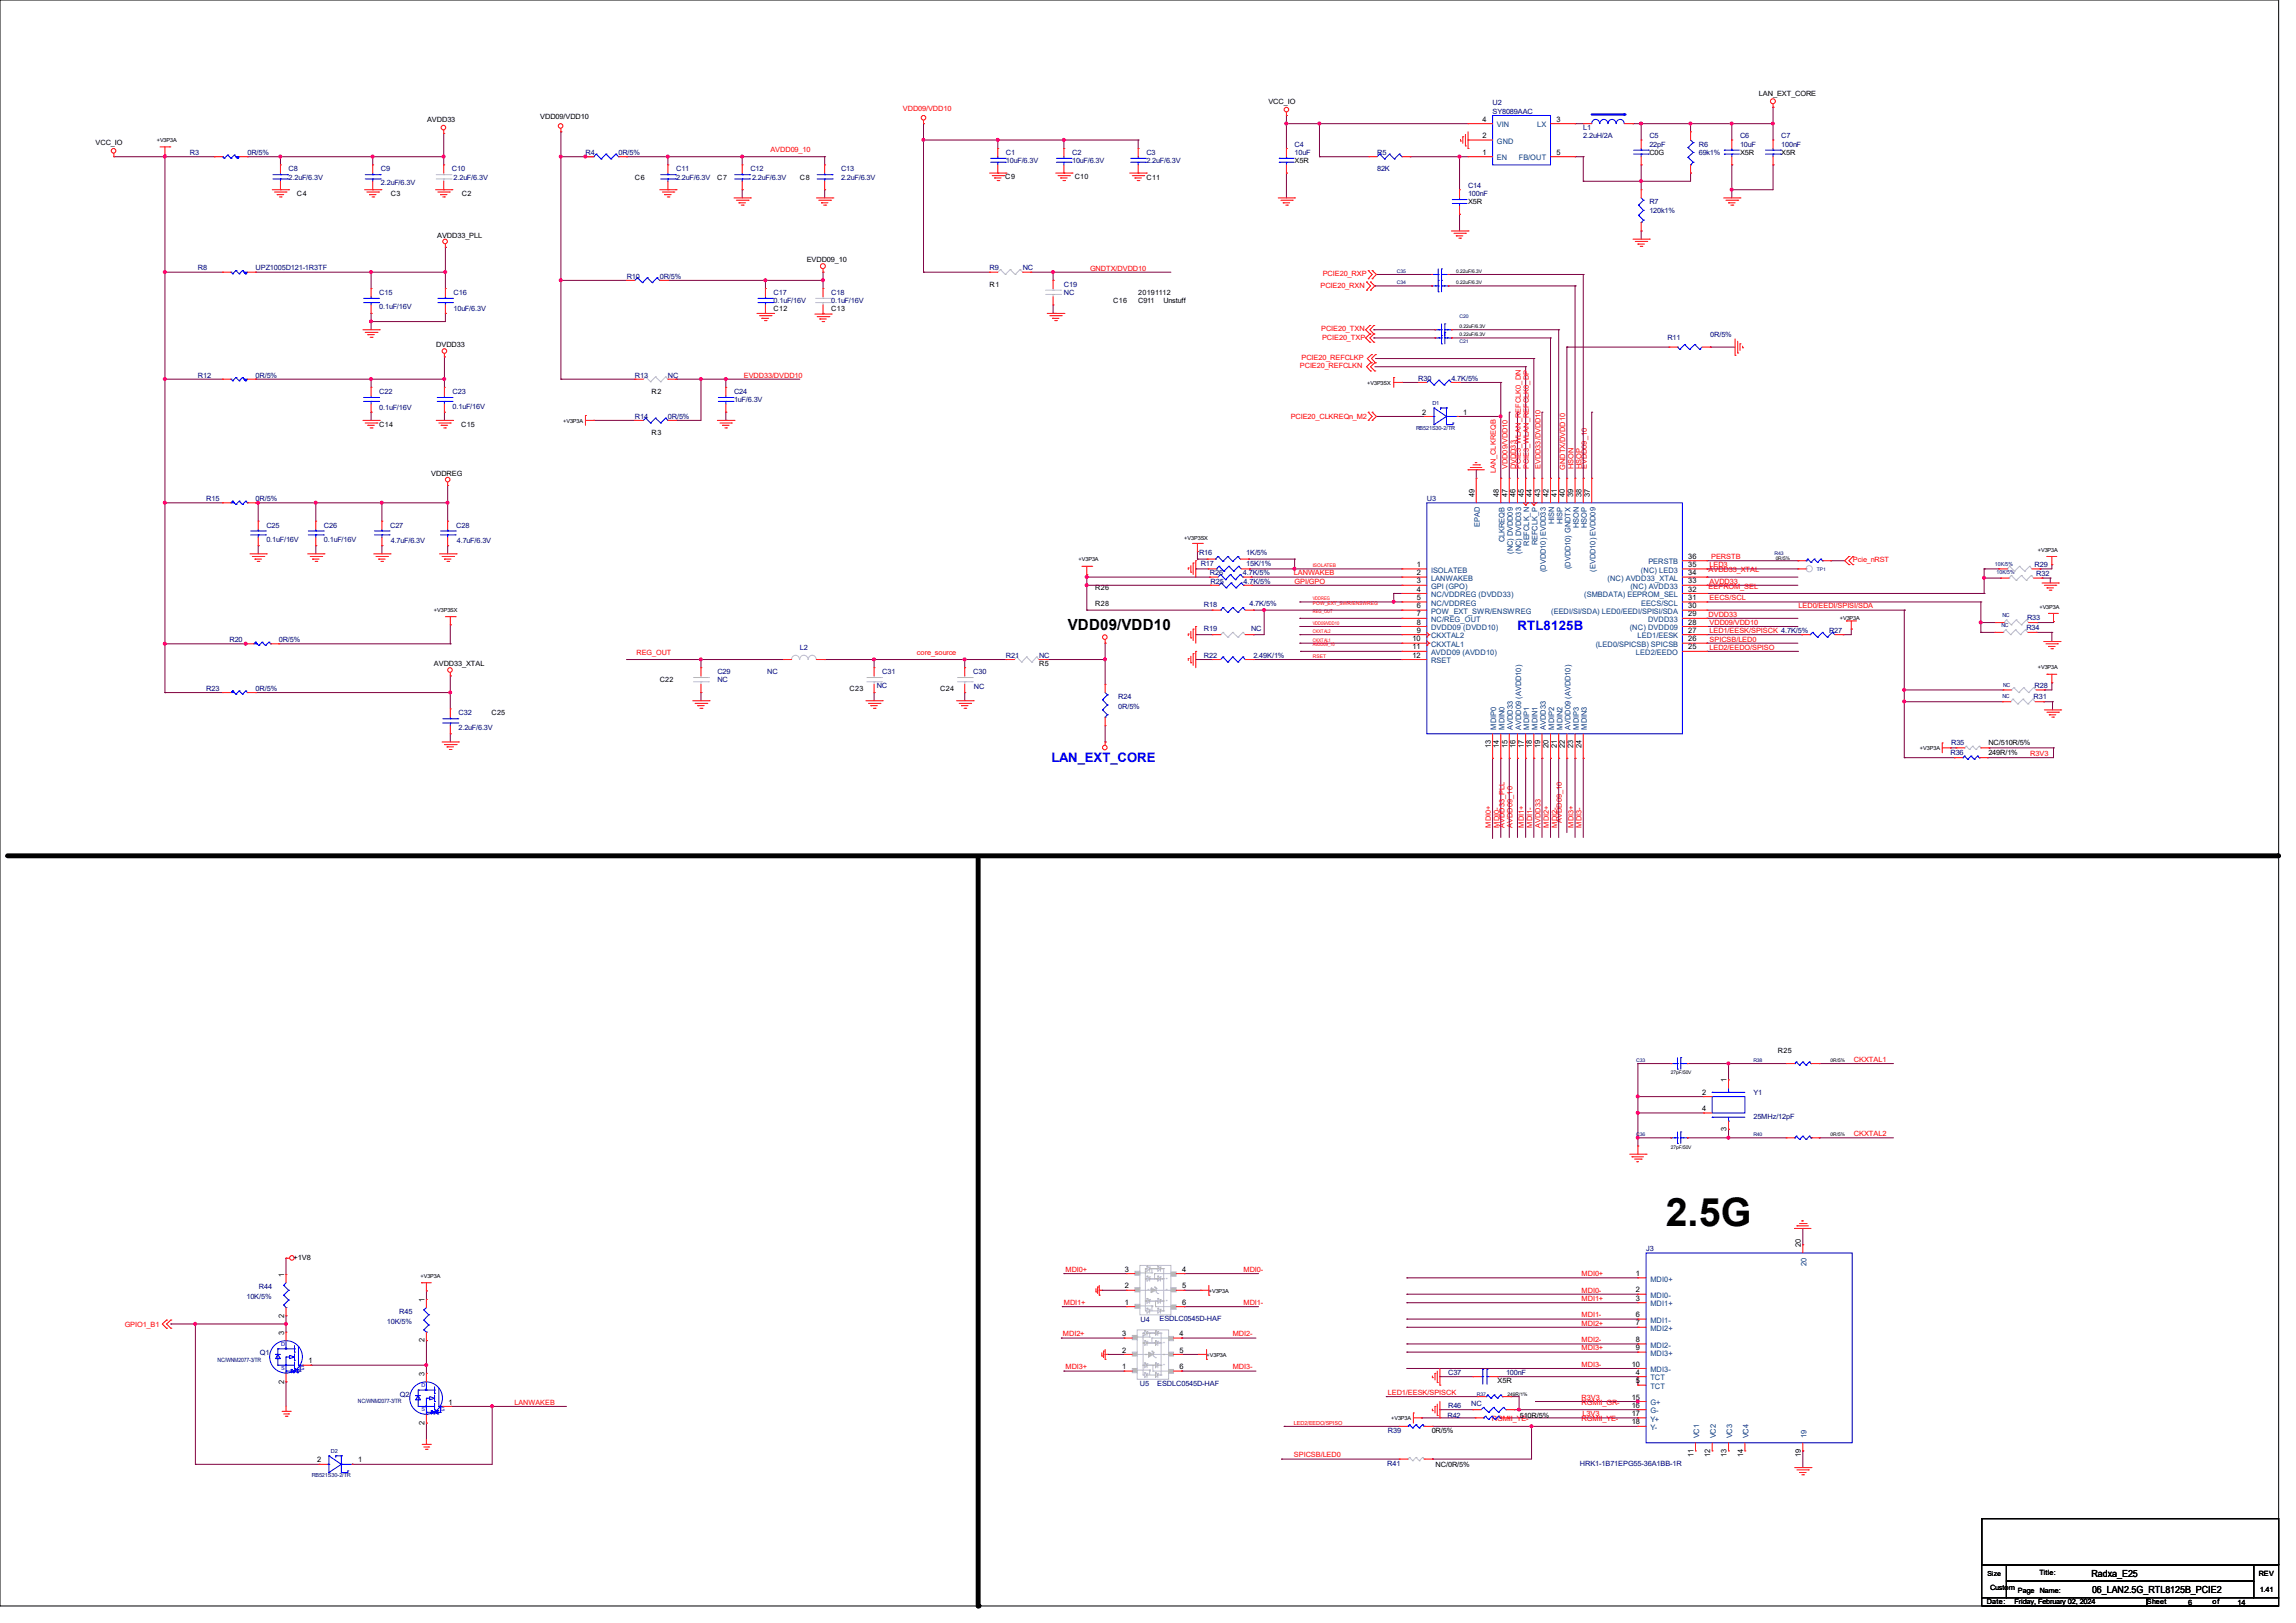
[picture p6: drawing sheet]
<svg xmlns="http://www.w3.org/2000/svg" width="297mm" height="210mm" viewBox="0 0 297 210" stroke-linecap="round" stroke-linejoin="round" font-family="sans-serif">
<defs><g id="words">
<text font-size="5.1" x="215.5" y="158.7">2.5G</text>
<text font-size="2" x="138.1" y="81.5">VDD09/VDD10</text>
<g font-size="1.7" fill="#00f">
<text x="196.3" y="81.6">RTL8125B</text>
<text x="136" y="98.6">LAN_EXT_CORE</text>
</g>
<g font-size="1.4" fill="#c0c0c0">
<text x="149" y="165.4" transform="rotate(-180 149 165.4)">.</text>
<text x="149" y="166.8" transform="rotate(-180 149 166.8)">.</text>
<text x="151.4" y="166.8" transform="rotate(-180 151.4 166.8)">.</text>
<text x="151.4" y="165.4" transform="rotate(-180 151.4 165.4)">.</text>
<text x="148.7" y="173.7" transform="rotate(-180 148.7 173.7)">.</text>
<text x="149" y="168.2" transform="rotate(-180 149 168.2)">.</text>
<text x="151" y="173.7" transform="rotate(-180 151 173.7)">.</text>
<text x="151.4" y="168.2" transform="rotate(-180 151.4 168.2)">.</text>
<text x="148.7" y="176.5" transform="rotate(-180 148.7 176.5)">.</text>
<text x="148.7" y="175.2" transform="rotate(-180 148.7 175.2)">.</text>
<text x="151" y="175.2" transform="rotate(-180 151 175.2)">.</text>
<text x="151" y="176.5" transform="rotate(-180 151 176.5)">.</text>
</g>
<g font-size="1.3">
<text x="270.5" y="204.1">Radxa_E25</text>
<text x="270.6" y="206.1">06_LAN2.5G_RTL8125B_PCIE2</text>
</g>
<g font-size="1">
<text x="191.8" y="17.9">2</text>
<text x="191.8" y="15.7">4</text>
<text x="201.3" y="15.7">3</text>
<text x="191.8" y="20">1</text>
<text x="201.3" y="20">5</text>
<text x="184" y="53.6">2</text>
<text x="189.3" y="53.6">1</text>
<text x="190.7" y="64.3" transform="rotate(-90 190.7 64.3)">49</text>
<text x="193.9" y="64.3" transform="rotate(-90 193.9 64.3)">48</text>
<text x="195" y="64.3" transform="rotate(-90 195 64.3)">47</text>
<text x="196.1" y="64.3" transform="rotate(-90 196.1 64.3)">46</text>
<text x="197.1" y="64.3" transform="rotate(-90 197.1 64.3)">45</text>
<text x="198.2" y="64.3" transform="rotate(-90 198.2 64.3)">44</text>
<text x="199.2" y="64.3" transform="rotate(-90 199.2 64.3)">43</text>
<text x="200.3" y="64.3" transform="rotate(-90 200.3 64.3)">42</text>
<text x="201.4" y="64.3" transform="rotate(-90 201.4 64.3)">41</text>
<text x="202.4" y="64.3" transform="rotate(-90 202.4 64.3)">40</text>
<text x="203.5" y="64.3" transform="rotate(-90 203.5 64.3)">39</text>
<text x="204.6" y="64.3" transform="rotate(-90 204.6 64.3)">38</text>
<text x="205.7" y="64.3" transform="rotate(-90 205.7 64.3)">37</text>
<text x="183.3" y="73.4">1</text>
<text x="183.3" y="74.4">2</text>
<text x="183.3" y="75.5">3</text>
<text x="183.3" y="76.5">4</text>
<text x="183.3" y="77.6">5</text>
<text x="218.4" y="72.3">36</text>
<text x="218.4" y="73.4">35</text>
<text x="218.4" y="74.4">34</text>
<text x="218.4" y="75.5">33</text>
<text x="218.4" y="76.5">32</text>
<text x="218.4" y="77.6">31</text>
<text x="182.7" y="83">10</text>
<text x="183.3" y="78.7">6</text>
<text x="183.3" y="79.8">7</text>
<text x="183.3" y="80.8">8</text>
<text x="183.3" y="81.9">9</text>
<text x="218.4" y="79.8">29</text>
<text x="218.4" y="80.8">28</text>
<text x="218.4" y="81.9">27</text>
<text x="218.4" y="83">26</text>
<text x="218.4" y="78.7">30</text>
<text x="182.7" y="84">11</text>
<text x="182.7" y="85.1">12</text>
<text x="218.4" y="84">25</text>
<text x="192.8" y="96.8" transform="rotate(-90 192.8 96.8)">13</text>
<text x="193.9" y="96.8" transform="rotate(-90 193.9 96.8)">14</text>
<text x="195" y="96.8" transform="rotate(-90 195 96.8)">15</text>
<text x="196.1" y="96.8" transform="rotate(-90 196.1 96.8)">16</text>
<text x="197.1" y="96.8" transform="rotate(-90 197.1 96.8)">17</text>
<text x="198.2" y="96.8" transform="rotate(-90 198.2 96.8)">18</text>
<text x="199.2" y="96.8" transform="rotate(-90 199.2 96.8)">19</text>
<text x="200.3" y="96.8" transform="rotate(-90 200.3 96.8)">20</text>
<text x="201.4" y="96.8" transform="rotate(-90 201.4 96.8)">21</text>
<text x="202.4" y="96.8" transform="rotate(-90 202.4 96.8)">22</text>
<text x="203.5" y="96.8" transform="rotate(-90 203.5 96.8)">23</text>
<text x="204.6" y="96.8" transform="rotate(-90 204.6 96.8)">24</text>
<text x="220.2" y="141.7">2</text>
<text x="220.2" y="143.8">4</text>
<text x="223.4" y="140" transform="rotate(-90 223.4 140)">1</text>
<text x="223.4" y="146.4" transform="rotate(-90 223.4 146.4)">3</text>
<text x="233" y="161.4" transform="rotate(-90 233 161.4)">20</text>
<text x="36.7" y="165.2" transform="rotate(-90 36.7 165.2)">1</text>
<text x="145.5" y="166.7">2</text>
<text x="145.5" y="164.6">3</text>
<text x="152.9" y="164.6">4</text>
<text x="152.9" y="166.7">5</text>
<text x="211.6" y="167.2">2</text>
<text x="211.6" y="165.1">1</text>
<text x="36.7" y="172.7" transform="rotate(-90 36.7 172.7)">3</text>
<text x="36.7" y="170.5" transform="rotate(-90 36.7 170.5)">2</text>
<text x="54.9" y="173.7" transform="rotate(-90 54.9 173.7)">2</text>
<text x="54.9" y="168.4" transform="rotate(-90 54.9 168.4)">1</text>
<text x="145.2" y="172.9">3</text>
<text x="145.5" y="168.8">1</text>
<text x="152.6" y="172.9">4</text>
<text x="152.9" y="168.8">6</text>
<text x="211.6" y="171.5">7</text>
<text x="211.6" y="168.3">3</text>
<text x="211.6" y="170.4">6</text>
<text x="211.6" y="173.7">8</text>
<text x="36.7" y="179" transform="rotate(-90 36.7 179)">2</text>
<text x="39.9" y="176.4">1</text>
<text x="54.9" y="178.1" transform="rotate(-90 54.9 178.1)">3</text>
<text x="145.2" y="177.2">1</text>
<text x="145.2" y="175">2</text>
<text x="152.6" y="175">5</text>
<text x="152.6" y="177.2">6</text>
<text x="211.1" y="176.8">10</text>
<text x="211.6" y="177.9">4</text>
<text x="211.6" y="174.7">9</text>
<text x="211.6" y="179">5</text>
<text x="54.9" y="184.4" transform="rotate(-90 54.9 184.4)">2</text>
<text x="58" y="181.7">1</text>
<text x="211.1" y="181.1">15</text>
<text x="211.1" y="182.2">16</text>
<text x="211.1" y="184.3">18</text>
<text x="211.1" y="183.2">17</text>
<text x="41" y="189.2">2</text>
<text x="46.3" y="189.2">1</text>
<text x="219.1" y="188.6" transform="rotate(-90 219.1 188.6)">11</text>
<text x="221.2" y="188.6" transform="rotate(-90 221.2 188.6)">12</text>
<text x="223.4" y="188.6" transform="rotate(-90 223.4 188.6)">13</text>
<text x="225.5" y="188.6" transform="rotate(-90 225.5 188.6)">14</text>
<text x="233" y="188.6" transform="rotate(-90 233 188.6)">19</text>
</g>
<g font-size="1" fill="#003f7f">
<text x="193.6" y="16.5">VIN</text>
<text x="198.8" y="16.5">LX</text>
<text x="193.6" y="20.7">EN</text>
<text x="193.6" y="18.6">GND</text>
<text x="196.5" y="20.7">FB/OUT</text>
<text x="191.4" y="68.2" transform="rotate(-90 191.4 68.2)">EPAD</text>
<text x="194.6" y="70.2" transform="rotate(-90 194.6 70.2)">CLKREQB</text>
<text x="195.7" y="71.7" transform="rotate(-90 195.7 71.7)">(NC) DVDD09</text>
<text x="196.8" y="71.7" transform="rotate(-90 196.8 71.7)">(NC) DVDD33</text>
<text x="197.8" y="70.6" transform="rotate(-90 197.8 70.6)">REFCLK_N</text>
<text x="198.9" y="70.6" transform="rotate(-90 198.9 70.6)">REFCLK_P</text>
<text x="201.1" y="67.9" transform="rotate(-90 201.1 67.9)">HISN</text>
<text x="202.1" y="67.8" transform="rotate(-90 202.1 67.8)">HISP</text>
<text x="204.2" y="68.4" transform="rotate(-90 204.2 68.4)">HSON</text>
<text x="205.3" y="68.3" transform="rotate(-90 205.3 68.3)">HSOP</text>
<text x="185.1" y="74.1">ISOLATEB</text>
<text x="185.1" y="75.1">LANWAKEB</text>
<text x="185.1" y="76.2">GPI (GPO)</text>
<text x="185.1" y="77.3">NC/VDDREG (DVDD33)</text>
<text x="199.9" y="74" transform="rotate(-90 199.9 74)">(DVDD10) EVDD33</text>
<text x="203.2" y="73.7" transform="rotate(-90 203.2 73.7)">(DVDD10) GNDTX</text>
<text x="204.9" y="77.3">(SMBDATA) EEPROM_SEL</text>
<text x="206.4" y="74" transform="rotate(-90 206.4 74)">(EVDD10) EVDD09</text>
<text x="207.9" y="75.1">(NC) AVDD33_XTAL</text>
<text x="210.9" y="76.2">(NC) AVDD33</text>
<text x="212.3" y="74.1">(NC) LED3</text>
<text x="213.2" y="73">PERSTB</text>
<text x="185.1" y="78.4">NC/VDDREG</text>
<text x="185.1" y="79.4">POW_EXT_SWR/ENSWREG</text>
<text x="185.1" y="80.5">NC/REG_OUT</text>
<text x="185.1" y="81.5">DVDD09 (DVDD10)</text>
<text x="185.1" y="82.6">CKXTAL2</text>
<text x="185.1" y="83.7">CKXTAL1</text>
<text x="200.7" y="79.4">(EEDI/SI/SDA) LED0/EEDI/SPISI/SDA</text>
<text x="206.4" y="83.7">(LED0/SPICSB) SPICSB</text>
<text x="210.8" y="81.5">(NC) DVDD09</text>
<text x="211.8" y="82.6">LED1/EESK</text>
<text x="212.3" y="78.4">EECS/SCL</text>
<text x="213.2" y="80.5">DVDD33</text>
<text x="185.1" y="84.8">AVDD09 (AVDD10)</text>
<text x="185.1" y="85.8">RSET</text>
<text x="211.6" y="84.8">LED2/EEDO</text>
<text x="193.6" y="94.4" transform="rotate(-90 193.6 94.4)">MDIP0</text>
<text x="194.6" y="94.4" transform="rotate(-90 194.6 94.4)">MDIN0</text>
<text x="195.7" y="94.4" transform="rotate(-90 195.7 94.4)">AVDD33</text>
<text x="196.8" y="94.4" transform="rotate(-90 196.8 94.4)">AVDD09 (AVDD10)</text>
<text x="197.8" y="94.4" transform="rotate(-90 197.8 94.4)">MDIP1</text>
<text x="198.9" y="94.4" transform="rotate(-90 198.9 94.4)">MDIN1</text>
<text x="199.9" y="94.4" transform="rotate(-90 199.9 94.4)">AVDD33</text>
<text x="201.1" y="94.4" transform="rotate(-90 201.1 94.4)">MDIP2</text>
<text x="202.1" y="94.4" transform="rotate(-90 202.1 94.4)">MDIN2</text>
<text x="203.2" y="94.4" transform="rotate(-90 203.2 94.4)">AVDD09 (AVDD10)</text>
<text x="204.2" y="94.4" transform="rotate(-90 204.2 94.4)">MDIP3</text>
<text x="205.3" y="94.4" transform="rotate(-90 205.3 94.4)">MDIN3</text>
<text x="213.5" y="167.9">MDI0-</text>
<text x="213.5" y="165.8">MDI0+</text>
<text x="233.7" y="163.8" transform="rotate(-90 233.7 163.8)">20</text>
<text x="213.5" y="172.2">MDI2+</text>
<text x="213.5" y="169">MDI1+</text>
<text x="213.5" y="171.2">MDI1-</text>
<text x="213.5" y="178.6">TCT</text>
<text x="213.5" y="177.6">MDI3-</text>
<text x="213.5" y="175.4">MDI3+</text>
<text x="213.5" y="174.4">MDI2-</text>
<text x="213.5" y="179.7">TCT</text>
<text x="213.5" y="181.8">G+</text>
<text x="213.5" y="182.9">G-</text>
<text x="213.5" y="185">Y-</text>
<text x="213.5" y="183.9">Y+</text>
<text x="219.8" y="186.1" transform="rotate(-90 219.8 186.1)">VC1</text>
<text x="222" y="186.1" transform="rotate(-90 222 186.1)">VC2</text>
<text x="224.1" y="186.1" transform="rotate(-90 224.1 186.1)">VC3</text>
<text x="226.2" y="186.1" transform="rotate(-90 226.2 186.1)">VC4</text>
<text x="233.7" y="186.1" transform="rotate(-90 233.7 186.1)">19</text>
</g>
<g font-size=".9">
<text x="55.2" y="15.8">AVDD33</text>
<text x="69.9" y="15.5">VDD09/VDD10</text>
<text x="164.1" y="13.4">VCC_IO</text>
<text x="227.5" y="12.4">LAN_EXT_CORE</text>
<text x="12.4" y="18.8">VCC_IO</text>
<text x="82.1" y="23.2">C6</text>
<text x="92.8" y="23.2">C7</text>
<text x="103.5" y="23.2">C8</text>
<text x="130" y="23.2">C9</text>
<text x="139" y="23.2">C10</text>
<text x="148.3" y="23.2">C11</text>
<text x="167.5" y="21.1">X5R</text>
<text x="213.4" y="20.1">C0G</text>
<text x="225.1" y="20.1">X5R</text>
<text x="230.4" y="20.1">X5R</text>
<text x="38.4" y="25.4">C4</text>
<text x="50.5" y="25.4">C3</text>
<text x="59.7" y="25.4">C2</text>
<text x="189.9" y="26.5">X5R</text>
<text x="56.6" y="30.7">AVDD33_PLL</text>
<text x="104.4" y="33.9">EVDD09_10</text>
<text x="100.1" y="40.3">C12</text>
<text x="107.5" y="40.3">C13</text>
<text x="128" y="37.1">R1</text>
<text x="144" y="39.2">C16</text>
<text x="147.2" y="38.2">20191112</text>
<text x="147.2" y="39.2">C911</text>
<text x="150.5" y="39.2">Unstuff</text>
<text x="56.4" y="44.9">DVDD33</text>
<text x="84.3" y="51">R2</text>
<text x="49.1" y="55.2">C14</text>
<text x="59.6" y="55.2">C15</text>
<text x="84.3" y="56.3">R3</text>
<text x="55.8" y="61.6">VDDREG</text>
<text x="141.7" y="76.3">R26</text>
<text x="141.7" y="78.4">R28</text>
<text x="56.1" y="86.2">AVDD33_XTAL</text>
<text x="85.3" y="88.3">C22</text>
<text x="109.9" y="89.4">C23</text>
<text x="121.6" y="89.4">C24</text>
<text x="134.4" y="86.2">R5</text>
<text x="63.6" y="92.6">C25</text>
<text x="257.2" y="97.7">249R/1%</text>
<text x="257.2" y="96.4">NC/510R/5%</text>
<text x="230" y="136.3">R25</text>
<text x="38" y="163.1">+1V8</text>
<text x="193.7" y="179">X5R</text>
<text x="185.2" y="185.4">0R/5%</text>
<text x="196.6" y="183.5">510R/5%</text>
<text x="185.7" y="189.8">NC/0R/5%</text>
<text x="257.1" y="203.9">Size</text>
<text x="263.8" y="203.8">Title:</text>
<text x="292.2" y="204">REV</text>
<text x="257" y="207.6">Date:</text>
<text x="257.4" y="205.8">Custom</text>
<text x="260.6" y="207.6">Friday, February 02, 2024</text>
<text x="261" y="206.1">Page</text>
<text x="263.9" y="206.1">Name:</text>
<text x="277.7" y="207.6">Sheet</text>
<text x="283" y="207.7">6</text>
<text x="286.2" y="207.6">of</text>
<text x="289.4" y="207.7">14</text>
<text x="292.3" y="206">1.41</text>
</g>
<g font-size=".9" fill="#f00">
<text x="116.8" y="14.4">VDD09/VDD10</text>
<text x="99.7" y="19.6">AVDD09_10</text>
<text x="141" y="35">GNDTX/DVDD10</text>
<text x="171.1" y="35.7">PCIE20_RXP</text>
<text x="170.8" y="37.2">PCIE20_RXN</text>
<text x="168.1" y="47.7">PCIE20_REFCLKN</text>
<text x="168.4" y="46.6">PCIE20_REFCLKP</text>
<text x="170.9" y="42.9">PCIE20_TXN</text>
<text x="171" y="43.9">PCIE20_TXP</text>
<text x="96.2" y="48.9">EVDD33/DVDD10</text>
<text x="167" y="54.2">PCIE20_CLKREQn_M2</text>
<text x="193.5" y="61.3" transform="rotate(-90 193.5 61.3)">LAN_CLKREQB</text>
<text x="195" y="60.7" transform="rotate(-90 195 60.7)">VDD09/VDD10</text>
<text x="196.1" y="60.7" transform="rotate(-90 196.1 60.7)">DVDD33</text>
<text x="196.7" y="60.7" transform="rotate(-90 196.7 60.7)">PCIE3_WLAN_REFCLK0_DN</text>
<text x="197.8" y="60.7" transform="rotate(-90 197.8 60.7)">PCIE3_WLAN_REFCLK0_DP</text>
<text x="199.3" y="60.7" transform="rotate(-90 199.3 60.7)">EVDD33/DVDD10</text>
<text x="202.5" y="60.8" transform="rotate(-90 202.5 60.8)">GNDTX/DVDD10</text>
<text x="203.5" y="60.7" transform="rotate(-90 203.5 60.7)">HSON</text>
<text x="204.6" y="60.7" transform="rotate(-90 204.6 60.7)">HSOP</text>
<text x="205.3" y="60.7" transform="rotate(-90 205.3 60.7)">EVDD09_10</text>
<text x="167.4" y="74.5">LANWAKEB</text>
<text x="167.5" y="75.5">GPI/GPO</text>
<text x="221" y="74">AVDD33_XTAL</text>
<text x="221" y="76.2">EEPROM_SEL</text>
<text x="221.2" y="73.4">LED3</text>
<text x="221.2" y="75.5">AVDD33</text>
<text x="221.2" y="77.7">EECS/SCL</text>
<text x="221.4" y="72.3">PERSTB</text>
<text x="239.7" y="72.7">Pcie_nRST</text>
<text x="221" y="79.8">DVDD33</text>
<text x="221.2" y="83">SPICSB/LED0</text>
<text x="221.2" y="80.9">VDD09/VDD10</text>
<text x="221.2" y="81.9">LED1/EESK/SPISCK 4.7K/5%</text>
<text x="232.7" y="78.7">LED0/EEDI/SPISI/SDA</text>
<text x="82.3" y="84.7">REG_OUT</text>
<text x="118.6" y="84.7">core_source</text>
<text x="221.2" y="84.1">LED2/EEDO/SPISO</text>
<text x="262.6" y="97.8">R3V3</text>
<text x="192.9" y="107.1" transform="rotate(-90 192.9 107.1)">MDI0+</text>
<text x="193.9" y="107.1" transform="rotate(-90 193.9 107.1)">MDI0-</text>
<text x="194.6" y="107.1" transform="rotate(-90 194.6 107.1)">AVDD33_PLL</text>
<text x="195.7" y="107.1" transform="rotate(-90 195.7 107.1)">AVDD09_10</text>
<text x="197.1" y="107.1" transform="rotate(-90 197.1 107.1)">MDI1+</text>
<text x="198.2" y="107.1" transform="rotate(-90 198.2 107.1)">MDI1-</text>
<text x="199.3" y="107.1" transform="rotate(-90 199.3 107.1)">AVDD33</text>
<text x="200.4" y="107.1" transform="rotate(-90 200.4 107.1)">MDI2+</text>
<text x="201.4" y="107.1" transform="rotate(-90 201.4 107.1)">MDI2-</text>
<text x="202.1" y="106.5" transform="rotate(-90 202.1 106.5)">AVDD09_10</text>
<text x="203.5" y="107.1" transform="rotate(-90 203.5 107.1)">MDI3+</text>
<text x="204.6" y="107.1" transform="rotate(-90 204.6 107.1)">MDI3-</text>
<text x="239.8" y="137.4">CKXTAL1</text>
<text x="239.8" y="147">CKXTAL2</text>
<text x="137.8" y="164.6">MDI0+</text>
<text x="160.9" y="164.6">MDI0-</text>
<text x="204.6" y="167.3">MDI0-</text>
<text x="204.6" y="165.1">MDI0+</text>
<text x="16.1" y="171.7">GPIO1_B1</text>
<text x="137.5" y="172.9">MDI2+</text>
<text x="137.6" y="168.9">MDI1+</text>
<text x="159.5" y="172.9">MDI2-</text>
<text x="160.9" y="168.9">MDI1-</text>
<text x="204.6" y="173.7">MDI2-</text>
<text x="204.6" y="171.5">MDI2+</text>
<text x="204.6" y="168.4">MDI1+</text>
<text x="204.6" y="170.5">MDI1-</text>
<text x="137.8" y="177.2">MDI3+</text>
<text x="159.5" y="177.2">MDI3-</text>
<text x="204.6" y="176.9">MDI3-</text>
<text x="204.6" y="174.7">MDI3+</text>
<text x="66.5" y="181.8">LANWAKEB</text>
<text x="179.5" y="180.5">LED1/EESK/SPISCK</text>
<text x="193" y="183.9">RGMII_YE-</text>
<text x="204.6" y="183.9">RGMII_YE-</text>
<text x="204.6" y="181.1">R3V3</text>
<text x="204.6" y="181.8">RGMII_GR-</text>
<text x="204.7" y="183.3">L3V3</text>
<text x="167.4" y="188.6">SPICSB/LED0</text>
</g>
<g font-size=".9" fill="#00007f">
<text x="193.1" y="13.6">U2</text>
<text x="193.1" y="14.7">SY8089AAC</text>
<text x="204.8" y="16.8">L1</text>
<text x="204.8" y="17.9">2.2uH/2A</text>
<text x="213.4" y="17.9">C5</text>
<text x="225.1" y="17.9">C6</text>
<text x="230.4" y="17.9">C7</text>
<text x="24.6" y="20.1">R3</text>
<text x="32" y="20.1">0R/5%</text>
<text x="37.3" y="22.2">C8</text>
<text x="37.3" y="23.2">2.2uF/6.3V</text>
<text x="49.3" y="22.2">C9</text>
<text x="58.5" y="22.2">C10</text>
<text x="58.7" y="23.2">2.2uF/6.3V</text>
<text x="75.7" y="20.1">R4</text>
<text x="80" y="20.1">0R/5%</text>
<text x="87.5" y="22.2">C11</text>
<text x="87.5" y="23.2">2.2uF/6.3V</text>
<text x="97.1" y="22.2">C12</text>
<text x="97.3" y="23.2">2.2uF/6.3V</text>
<text x="108.8" y="22.2">C13</text>
<text x="108.8" y="23.2">2.2uF/6.3V</text>
<text x="130.1" y="20.1">C1</text>
<text x="130.1" y="21.1">10uF/6.3V</text>
<text x="138.7" y="20.1">C2</text>
<text x="138.7" y="21.1">10uF/6.3V</text>
<text x="148.3" y="20.1">C3</text>
<text x="148.3" y="21.1">2.2uF/6.3V</text>
<text x="167.5" y="19">C4</text>
<text x="167.5" y="20.1">10uF</text>
<text x="178.1" y="20.1">R5</text>
<text x="178.1" y="22.2">82K</text>
<text x="213.4" y="19">22pF</text>
<text x="219.8" y="19">R6</text>
<text x="219.8" y="20.1">69k1%</text>
<text x="225.1" y="19">10uF</text>
<text x="230.4" y="19">100nF</text>
<text x="49.3" y="24">2.2uF/6.3V</text>
<text x="189.9" y="24.3">C14</text>
<text x="189.9" y="25.4">100nF</text>
<text x="213.4" y="26.5">R7</text>
<text x="213.4" y="27.5">120k1%</text>
<text x="25.6" y="35">R8</text>
<text x="33.1" y="35">UPZ1005D121-1R3TF</text>
<text x="128" y="35">R9</text>
<text x="132.3" y="35">NC</text>
<text x="49.1" y="38.2">C15</text>
<text x="49.1" y="40">0.1uF/16V</text>
<text x="58.7" y="38.2">C16</text>
<text x="58.7" y="40.2">10uF/6.3V</text>
<text x="81.1" y="36.1">R10</text>
<text x="85.3" y="36.1">0R/5%</text>
<text x="100.1" y="38.2">C17</text>
<text x="100.1" y="39.2">0.1uF/16V</text>
<text x="107.5" y="38.2">C18</text>
<text x="107.5" y="39.2">0.1uF/16V</text>
<text x="137.6" y="37.1">C19</text>
<text x="137.6" y="38.2">NC</text>
<text x="215.7" y="43.9">R11</text>
<text x="221.2" y="43.6">0R/5%</text>
<text x="25.6" y="48.9">R12</text>
<text x="33.1" y="48.9">0R/5%</text>
<text x="49.1" y="51">C22</text>
<text x="49.1" y="53">0.1uF/16V</text>
<text x="58.5" y="51">C23</text>
<text x="58.5" y="52.9">0.1uF/16V</text>
<text x="82.1" y="48.9">R13</text>
<text x="86.4" y="48.9">NC</text>
<text x="95" y="51">C24</text>
<text x="95" y="52.1">1uF/6.3V</text>
<text x="183.5" y="49.3">R30</text>
<text x="187.8" y="49.3">4.7K/5%</text>
<text x="82.1" y="54.2">R14</text>
<text x="86.4" y="54.2">0R/5%</text>
<text x="26.7" y="64.9">R15</text>
<text x="33.1" y="64.9">0R/5%</text>
<text x="184.6" y="64.9">U3</text>
<text x="34.5" y="68.3">C25</text>
<text x="34.5" y="70.2">0.1uF/16V</text>
<text x="41.9" y="68.3">C26</text>
<text x="41.9" y="70.2">0.1uF/16V</text>
<text x="50.5" y="68.3">C27</text>
<text x="50.5" y="70.3">4.7uF/6.3V</text>
<text x="59" y="68.3">C28</text>
<text x="59.1" y="70.3">4.7uF/6.3V</text>
<text x="155.1" y="71.9">R16</text>
<text x="161.2" y="71.9">1K/5%</text>
<text x="155.3" y="73.2">R17</text>
<text x="156.5" y="74.5">R26</text>
<text x="156.6" y="75.5">R25</text>
<text x="160.8" y="74.5">4.7K/5%</text>
<text x="160.9" y="75.5">4.7K/5%</text>
<text x="161.2" y="73.2">15K/1%</text>
<text x="263.2" y="73.4">R29</text>
<text x="263.4" y="74.5">R32</text>
<text x="29.7" y="83.1">R20</text>
<text x="36.1" y="83.1">0R/5%</text>
<text x="155.7" y="81.6">R19</text>
<text x="155.7" y="78.5">R18</text>
<text x="161.6" y="78.4">4.7K/5%</text>
<text x="161.8" y="81.6">NC</text>
<text x="236.6" y="81.9">R27</text>
<text x="262.1" y="81.5">R34</text>
<text x="262.2" y="80.2">R33</text>
<text x="26.7" y="89.4">R23</text>
<text x="33.1" y="89.4">0R/5%</text>
<text x="92.8" y="87.2">C29</text>
<text x="92.8" y="88.3">NC</text>
<text x="99.2" y="87.2">NC</text>
<text x="103.5" y="84.1">L2</text>
<text x="113.4" y="89.1">NC</text>
<text x="114.1" y="87.2">C31</text>
<text x="125.9" y="87.2">C30</text>
<text x="126" y="89.2">NC</text>
<text x="130.1" y="85.1">R21</text>
<text x="134.4" y="85.1">NC</text>
<text x="155.7" y="85.1">R22</text>
<text x="162.1" y="85.1">2.49K/1%</text>
<text x="263.2" y="89">R28</text>
<text x="59.3" y="92.6">C32</text>
<text x="59.3" y="94.4">2.2uF/6.3V</text>
<text x="144.7" y="90.5">R24</text>
<text x="144.7" y="91.7">0R/5%</text>
<text x="263.1" y="90.5">R31</text>
<text x="252.3" y="97.7">R36</text>
<text x="252.4" y="96.4">R35</text>
<text x="226.8" y="141.6">Y1</text>
<text x="226.8" y="144.9">25MHz/12pF</text>
<text x="212.9" y="161.9">J3</text>
<text x="33.5" y="166.8">R44</text>
<text x="31.9" y="168.1">10K/5%</text>
<text x="50" y="171.3">10K/5%</text>
<text x="51.6" y="170.1">R45</text>
<text x="147.5" y="171.1">U4</text>
<text x="150" y="171">ESDLC0545D-HAF</text>
<text x="33.6" y="175.4">Q1</text>
<text x="147.4" y="179.3">U5</text>
<text x="149.7" y="179.4">ESDLC0545D-HAF</text>
<text x="187.3" y="177.9">C37</text>
<text x="194.8" y="177.9">100nF</text>
<text x="51.7" y="180.7">Q2</text>
<text x="179.5" y="185.4">R39</text>
<text x="187.2" y="183.5">R42</text>
<text x="187.3" y="182.2">R46</text>
<text x="190.3" y="182">NC</text>
<text x="179.5" y="189.6">R41</text>
<text x="204.4" y="189.7">HRK1-1B71EPG55-36A1BB-1R</text>
</g>
<g font-size=".8" fill="#00007f">
<text x="28.2" y="176.2">NC/WNM2077-3/TR</text>
<text x="46.3" y="181.6">NC/WNM2077-3/TR</text>
</g>
<g font-size=".7">
<text x="20.3" y="18.3">+V3P3A</text>
<text x="176.9" y="49.8">+V3P3SX</text>
<text x="72.9" y="54.7">+V3P3A</text>
<text x="153.2" y="69.8">+V3P3SX</text>
<text x="263.6" y="71.4">+V3P3A</text>
<text x="139.5" y="72.6">+V3P3A</text>
<text x="56.1" y="79.2">+V3P3SX</text>
<text x="238" y="80.2">+V3P3A</text>
<text x="263.8" y="78.7">+V3P3A</text>
<text x="263.6" y="86.6">+V3P3A</text>
<text x="248.4" y="97.1">+V3P3A</text>
<text x="54.4" y="165.4">+V3P3A</text>
<text x="156.4" y="167.3">+V3P3A</text>
<text x="156.1" y="175.6">+V3P3A</text>
<text x="180" y="183.8">+V3P3A</text>
</g>
<g font-size=".7" fill="#00007f">
<text x="185.3" y="52.4">D1</text>
<text x="183.2" y="55.6">RB521S30-2/TR</text>
<text x="258.1" y="73.2">10K/5%</text>
<text x="258.3" y="74.3">10K/5%</text>
<text x="258.9" y="81.1">NC</text>
<text x="259" y="79.8">NC</text>
<text x="259.1" y="88.9">NC</text>
<text x="259" y="90.3">NC</text>
<text x="40.3" y="191.2">RB521S30-2/TR</text>
<text x="42.8" y="188">D2</text>
</g>
<g font-size=".7" fill="#00f">
<text x="36.4" y="174.1">D</text>
<text x="36.4" y="177.3">S</text>
<text x="38.8" y="177.3">G</text>
<text x="54.5" y="179.5">D</text>
<text x="54.5" y="182.6">S</text>
<text x="57" y="182.6">G</text>
</g>
<text font-size=".7" fill="#f00" x="167.4" y="184.4">LED2/EEDO/SPISO</text>
<g font-size=".6" fill="#00007f">
<text x="180.7" y="35.3">C35</text>
<text x="180.7" y="36.7">C34</text>
<text x="188.8" y="41.1">C20</text>
<text x="188.8" y="44.3">C21</text>
<text x="229.6" y="71.8">R43</text>
<text x="235" y="73.9">TP1</text>
<text x="211.7" y="137.4">C33</text>
<text x="226.8" y="137.4">R38</text>
<text x="211.7" y="146.9">C36</text>
<text x="226.8" y="146.9">R40</text>
<text x="191" y="180.7">R37</text>
</g>
<g font-size=".6">
<text x="188.4" y="35.3">0.22uF/6.3V</text>
<text x="188.4" y="36.7">0.22uF/6.3V</text>
<text x="188.8" y="42.4">0.22uF/6.3V</text>
<text x="188.8" y="43.5">0.22uF/6.3V</text>
<text x="229.7" y="72.5">0R/5%</text>
<text x="236.8" y="137.4">0R/5%</text>
<text x="216.2" y="138.9">27pF/50V</text>
<text x="216.2" y="148.7">27pF/50V</text>
<text x="236.8" y="146.9">0R/5%</text>
<text x="193" y="183.4">.</text>
<text x="195" y="180.7">249R/1%</text>
</g>
<g font-size=".6" fill="#f00">
<text x="169.8" y="77.7">VDDREG</text>
<text x="169.8" y="73.4">ISOLATEB</text>
<text x="169.8" y="79.4">REG_OUT</text>
<text x="169.8" y="81.9">CKXTAL2</text>
<text x="169.8" y="83">CKXTAL1</text>
<text x="169.8" y="80.9">VDD09/VDD10</text>
<text x="169.8" y="83.7">AVDD09_10</text>
<text x="169.8" y="78.3">POW_EXT_SWR/ENSWREG</text>
<text x="169.8" y="85.1">RSET</text>
</g>
</g></defs>
<path d="M0 0h294.8v207.8h-294.8zM256.4 196.5h38.4v6h-38.4zM256.4 202.5h3.1v4.3h-3.1zM256.4 206.8h21.3v1h-21.3zM259.5 202.5h32v2.1h-32zM259.5 204.6h32v2.2h-32zM277.7 206.8h17.1v1h-17.1zM291.5 202.5h3.3v4.3h-3.3z" fill="none" stroke="#000" stroke-width=".13"/>
<path d="M1 110.7h293.6M126.5 111v96.8" fill="none" stroke="#000" stroke-width=".64"/>
<g fill="#000">
<circle cx="294.6" cy="110.7" r=".32"/>
<circle cx="126.5" cy="207.8" r=".32"/>
</g>
<g fill="none" stroke="#7f003f" stroke-width=".13">
<path d="M57.4 17.3h.1M57.4 17.3v4M72.6 17.1h.1M72.6 17.1v32M119.5 18.1h.1M119.5 16h.1M119.5 18.1h27.7M119.5 16v19.2M129.1 18.1h.1M129.1 18.1v1.1M137.6 18.1h.1M137.6 18.1v1.1"/>
<path d="M147.2 18.1h.1M147.2 18.1v1.1M166.4 16h.1M166.4 14.9h.1M166.4 16h23.5M166.4 14.9v4.3M170.7 16h.1M170.7 16v4.3M203.8 16h.1M203.8 16h1M211.2 16h.1M211.2 16h18.2"/>
<path d="M212.3 16h.1M212.3 16v2.1M218.7 16h.1M218.7 16v1.1M224 16h.1M224 16v2.1M229.4 13.9h.1M229.4 16h.1M229.4 13.9v4.2M14.7 20.3h13M21.3 35.2h.1M21.3 20.1h.1"/>
<path d="M21.3 20.3h.1M21.3 35.2h7.5M21.3 20.1v69.5M27.7 20.3h.1M32 20.3h.1M32 20.3h25.4M33.1 35.2h.1M33.1 35.2h24.5M36.3 20.3h.1M36.3 20.3v1M48 35.2h.1M48 35.2v2.1"/>
<path d="M48.2 20.3h.1M48.2 20.3v1M57.4 20.3h.1M57.6 35.2h.1M57.6 32h.1M57.6 32v5.3M72.6 36.3h.1M72.6 20.3h.1M72.6 20.3h4.2M72.6 36.3h8.5M75.7 20.3h.1M76.8 20.3h.1"/>
<path d="M81.1 20.3h.1M81.1 20.3h25.6M86.4 20.3h.1M86.4 36.3h20.1M86.4 20.3v1M96 20.3h.1M96 24.6h.1M96 20.3v1M96 24.6v1M99 36.3h.1M99 36.3v1M106.5 35.2h.1"/>
<path d="M106.5 36.3h.1M106.5 35.2v2.1M106.7 24.6h.1M106.7 20.3h.1M106.7 20.3v1M106.7 24.6v1M119.5 35.2h.1M119.5 35.2h8.5M133.4 35.2h18.1M136.2 35.2h.1M136.2 36.3h.1M136.2 35.2v1.1"/>
<path d="M136.2 39.5v1.1M166.4 22.4h.1M166.4 22.4v3.2M170.7 20.3h.1M170.7 20.3h6.4M177.8 37h.1M177.8 37h7.4M178.1 35.5h.1M178.1 35.5h7.1M182.4 20.3h.1M182.4 20.3h7.5M187.3 35.5h17.5"/>
<path d="M187.3 37h16.5M188.8 20.3h.1M188.8 27.7h.1M188.8 20.3v4.3M188.8 27.7v2.2M203.8 37h.1M203.8 20.3h.1M203.8 20.3h1M203.8 37v24.9M204.8 20.3h.1M204.8 23.5h.1M204.8 35.5h.1"/>
<path d="M204.8 20.3v3.2M204.8 35.5v26.4M212.3 23.5h.1M212.3 21.3h.1M212.3 29.9h.1M212.3 21.3v3.3M212.3 29.9v1M218.7 22.4h.1M218.7 22.4v1.1h-13.9M224 21.3h.1M224 24.6h.1M224 21.3v4.3"/>
<path d="M229.4 21.3h.1M229.4 21.3v3.3h-5.4M21.3 49.1h.1M21.3 49.1h7.5M33.1 49.1h.1M33.1 49.1h24.4M48 49.1h.1M48 53.3h.1M48 40.6h.1M48 41.6h.1M48 40.6v2.1M48 49.1v1"/>
<path d="M48 53.3v1.1M57.5 53.3h.1M57.5 49.1h.1M57.5 46.2h.1M57.5 46.2v3.9M57.5 53.3v1.1M57.6 40.6h.1M57.6 40.6v1h-9.6M72.6 49.1h.1M72.6 49.1h9.5M76.8 54.4h.1M76.8 54.4h5.3"/>
<path d="M87.5 49.1h.1M87.5 54.4h.1M87.5 49.1h16M90.7 49.1h.1M90.7 49.1v5.3h-3.2M93.9 49.1h.1M93.9 53.3h.1M93.9 49.1v1M93.9 53.3v1.1h.1M94 54.4h.1M106.5 40.6h.1M136.2 40.6h.1"/>
<path d="M136.2 40.6h.4M136.6 40.6h.1M177.7 43.7h.1M177.7 42.7h.1M177.7 42.7h7.9M177.7 43.7h7.9M177.8 47.5h19.6M177.9 46.4h20.5M178.1 53.9h.1M178.1 53.9h6.1M181.4 49.5h.1M181.4 49.5h2.1"/>
<path d="M187.7 42.7h13.9M187.7 43.7h12.9M188.5 53.9h.1M188.5 53.9h5.6M188.8 49.5h.1M188.8 49.5h5.3M194.1 49.5h.1M194.1 49.5v12.4M195.2 53.3h.1M195.2 53.3v8.6M196.3 53.3h.1M196.3 53.3v8.6"/>
<path d="M197.4 47.5h.1M197.4 47.5v14.4M198.4 46.4h.1M198.4 46.4v15.5M199.5 53.3h.1M199.5 53.3v8.6M200.6 43.7h.1M200.6 43.7v18.2M201.6 42.7h.1M201.6 42.7v19.2M202.7 44.9h.1M202.7 44.9v17"/>
<path d="M202.7 44.9h13.2M205.9 53.3h.1M205.9 53.3v8.6M221.2 44.9h.1M221.2 44.9h3.3M21.3 65.1h.1M21.3 65.1h7.5M33.1 65.1h.1M33.1 65.1h24.8M33.4 70.6h.1M33.4 65.1h.1M33.4 65.1v2.3"/>
<path d="M33.4 70.6v1.1M40.9 70.6h.1M40.9 65.1h.1M40.9 65.1v2.3M40.9 70.6v1.1M49.4 70.6h.1M49.4 65.1h.1M49.4 65.1v2.3M49.4 70.6v1.1M57.9 70.6h.1M57.9 65.1h.1M57.9 62.8h.1"/>
<path d="M57.9 62.8v4.6M57.9 70.6v1.1M140.6 79h.1M140.6 74.7h.1M140.6 75.7h.1M140.6 74.3h.1M140.6 79h16.2M140.6 74.7h15.9M140.6 75.7h16M140.6 74.3v4.7M154.7 73.6h.1M154.7 73.6h1.6"/>
<path d="M154.9 71.4h.1M154.9 72.3h.1M154.9 72.3h1.3M154.9 71.4v.9M161.5 72.3h.1M161.5 72.3h6M161.6 73.6h.1M161.6 73.6h19.8M161.8 74.7h.1M161.8 74.7h19.6M161.9 75.7h.1M161.9 75.7h19.5"/>
<path d="M162.1 79h.1M162.1 79h19.3M163.5 79h.1M163.5 79v3.1h-1.4M167.5 73.6h.1M167.5 72.3h.1M167.5 72.3v1.3M168.1 77.9h.1M168.1 77.9h13.3M180.3 76.8h.1M180.3 77.9h.1M180.3 76.8h1.1"/>
<path d="M180.3 76.8v1.1M191 60.8h.1M191 60.8v1.1M194.1 61.9h.1M197.4 61.9h.1M198.4 61.9h.1M200.6 61.9h.1M201.6 61.9h.1M204.8 61.9h.1M220.8 73.6h.1M220.8 74.7h.1M220.8 75.7h.1"/>
<path d="M220.8 76.8h35.9M220.8 77.9h35.4M220.8 72.6h11.8M220.8 79h25.5M220.8 73.6h11.8M220.8 74.7h11.8M220.8 75.7h11.8M232.6 72.6h.1M236.8 72.6h.1M236.8 72.6h1.8M246.3 79h.1M246.3 79v19"/>
<path d="M256.2 77.9h.1M256.2 77.9v3.9M256.7 74.8h.1M256.7 73.6h.1M256.7 76.8h.1M256.7 74.8h2.1M256.7 73.6h1.9M256.7 73.6v3.2M263.9 73.6h.1M264.2 74.8h.1M264.2 74.8h1M265.2 74.8h.1"/>
<path d="M265.2 74.8v.6M265.4 73.1h.1M265.4 73.1v.5h-1.5M21.3 89.6h.1M21.3 83.3h.1M21.3 89.6h7.5M21.3 83.3h10.6M31.8 83.3h.1M31.9 83.3h.1M33.1 89.6h.1M33.1 89.6h25.2M36.1 83.3h22.2"/>
<path d="M58.3 95h.1M58.3 87.5h.1M58.3 89.6h.1M58.3 83.3h.1M58.3 80.9h.1M58.3 80.9v2.4M58.3 87.5v4.2M58.3 95v1M81.1 85.3h.1M81.1 85.3h20.2M90.7 85.3h.1M90.7 89.6h.1"/>
<path d="M90.7 85.3v1.1M90.7 89.6v1.1M106.7 85.3h.1M106.7 85.3h23.4M113.1 85.3h.1M113.1 89.6h.1M113.1 85.3v1.1M113.1 89.6v1.1M124.8 85.3h.1M124.8 89.6h.1M124.8 85.3v1.1M124.8 89.6v1.1"/>
<path d="M135.5 85.3h.1M135.5 85.3h7.5M143 83.2h.1M143 85.3h.1M143 96h.1M143 83.2v5.4M143 93.9v2.1M154.7 82.1h.1M154.7 85.3h.1M154.7 85.3h2.1M154.7 82.1h2.1M162.1 85.3h.1"/>
<path d="M162.1 82.1h.1M162.1 85.3h19.3M168.1 80h.1M168.1 82.1h.1M168.1 83.2h.1M168.1 81.1h.1M168.1 80h13.3M168.1 82.1h13.3M168.1 83.2h13.3M168.1 81.1h13.3M168.2 84.3h.1M168.2 84.3h13.2"/>
<path d="M193.1 98.1h.1M193.1 98.1v10.4M194.1 98.1h.1M194.1 98.1v10.3M195.2 98.1h.1M195.2 98.1v10.3M196.3 98.1h.1M196.3 98.1v10.3M197.4 98.1h.1M197.4 98.1v10.3M198.4 98.1h.1M198.4 98.1v10.3"/>
<path d="M199.5 98.1h.1M199.5 98.1v10.3M200.6 98.1h.1M200.6 98.1v10.3M201.6 98.1h.1M201.6 98.1v10.3M202.7 98.1h.1M202.7 98.1v9.6M203.8 98.1h.1M203.8 98.1v10.3M204.8 98.1h.1M204.8 98.1v10.3"/>
<path d="M220.8 83.2h.1M220.8 80h.1M220.8 84.3h.1M220.8 81.1h.1M220.8 80h11.8M220.8 82.1h12.3M220.8 83.2h11.8M220.8 81.1h11.8M220.8 84.3h11.9M233.1 82.1h.1M238.4 82.1h.1M239.5 81.4h.1"/>
<path d="M239.5 81.4v.7h-1.1M246.3 90.8h.1M246.3 89.3h.1M246.3 98h.1M246.3 98h6.5M246.3 89.3h12.8M246.3 90.8h12.7M252.3 96.8h.1M252.3 96.8h.7M252.8 98h.1M256.2 80.6h.1M256.2 81.8h.1"/>
<path d="M256.2 80.6h1.9M256.2 81.8h1.9M257.1 98h.1M257.3 96.8h.1M257.3 96.8h8.3M263.4 81.8h.1M263.4 81.8h2M263.5 80.6h.1M264.4 90.8h.1M264.4 90.8h1.1M264.5 89.3h.1M265.4 81.8h.1"/>
<path d="M265.4 88.3h.1M265.4 81.8v1.2M265.4 88.3v1h-.9M265.5 90.8h.1M265.5 90.8v1.1M265.6 96.8h.1M265.6 80.4h.1M265.6 80.4v.2h-2.1M265.6 96.8v1.2h-8.5M211.9 137.6h.1M211.9 137.6v10.7M211.9 137.6h4.3"/>
<path d="M218.3 137.6h.1M218.3 137.6h12.8M223.6 137.6h.1M223.6 137.6v2.1M235.3 137.6h.1M235.3 137.6h9.6M211.9 147.2h.1M211.9 141.9h.1M211.9 144h.1M211.9 147.2h4.3M211.9 141.9h8.5M211.9 144h8.5"/>
<path d="M218.3 147.2h.1M218.3 147.2h12.8M223.6 146.1h.1M223.6 147.2h.1M223.6 146.1v1.1M233.2 159h.1M233.2 159v2.1M235.3 147.2h.1M235.3 147.2h9.6M22.1 171.3h.1M22.1 171.3h14.9M25.3 171.3h.1"/>
<path d="M25.3 171.3v18.2M37 162.8h.1M37 178.8h.1M37 170.3h.1M37 171.3h.1M37 162.8v2.1M37 170.3v2.1M37 178.8v3.2M40.2 176.7h.1M40.2 176.7h15M55.2 167h.1M55.2 173.5h.1"/>
<path d="M55.2 176.7h.1M55.2 167v1.1M55.2 173.5v4.2M137.3 173.1h.1M137.3 173.1h8.1M137.4 169.1h.1M137.4 169.1h8.3M137.6 164.8h.1M137.6 177.4h.1M137.6 164.8h8.1M137.6 177.4h7.8M142.5 167h.1"/>
<path d="M142.5 167h3.2M143.3 175.3h.1M143.3 175.3h2.1M152.9 175.3h.1M152.9 173.1h.1M152.9 177.4h.1M152.9 175.3h2.1M152.9 173.1h9.6M152.9 177.4h9.6M153.2 167h.1M153.2 164.8h.1M153.2 169.1h.1"/>
<path d="M153.2 167h2.1M153.2 164.8h9.6M153.2 169.1h9.6M182 173.9h.1M182 171.7h.1M182 177.1h.1M182 175h.1M182 167.5h.1M182 165.4h.1M182 168.6h.1M182 170.7h.1M182 173.9h29.9"/>
<path d="M182 171.7h29.9M182 177.1h29.9M182 175h29.9M182 167.5h29.9M182 165.4h29.9M182 168.6h29.9M182 170.7h29.9M186.3 178.1h.1M186.3 178.1h4.2M193.7 178.1h.1M193.7 178.1h18.2M211.9 178.1h.1"/>
<path d="M211.9 178.1v1.1M25.3 189.5h.1M25.3 189.5h16M45.6 189.5h.1M55.2 184.2h.1M55.2 184.2v2.1M58.3 182h.1M58.3 182h15M63.7 182h.1M63.7 182v7.5h-18.1M165.8 188.8h.1M165.8 188.8h15.2"/>
<path d="M166.1 184.6h.1M166.1 184.6h14.9M179.3 180.7h.1M179.3 180.7h11.9M183.9 183.5h.1M183.9 183.5h6.9M185.3 188.8h.1M185.3 184.6h.1M185.3 184.6h26.6M186.3 182.4h.1M186.3 182.4h4.2M195.1 183.5h.1"/>
<path d="M195.1 183.5h16.8M195.5 180.7h.1M195.5 180.7h1v1.7M195.9 182.4h16M196.5 182.4h.1M198.1 184.6h.1M198.1 184.6v4.2h-12.8M198.6 181.4h.1M198.6 181.4h13.4M211.9 184.6h.1M211.9 181.4h.1M211.9 182.4h.1"/>
<path d="M233.2 187.7h.1M233.2 187.7v2.2"/>
</g>
<g fill="#f0f" stroke="#f0f" stroke-width=".13">
<circle cx="58.2" cy="89.6" r=".19"/>
<circle cx="57.9" cy="65" r=".19"/>
<circle cx="49.4" cy="65" r=".19"/>
<circle cx="48" cy="49" r=".19"/>
<circle cx="119.4" cy="18.1" r=".19"/>
<circle cx="57.5" cy="49" r=".19"/>
<circle cx="137.6" cy="18.1" r=".19"/>
<circle cx="129.1" cy="18.1" r=".19"/>
<circle cx="142.9" cy="85.3" r=".19"/>
<circle cx="90.7" cy="85.3" r=".19"/>
<circle cx="180.3" cy="77.9" r=".19"/>
<circle cx="106.4" cy="36.3" r=".19"/>
<circle cx="99" cy="36.3" r=".19"/>
<circle cx="48" cy="35.2" r=".19"/>
<circle cx="57.6" cy="35.2" r=".19"/>
<circle cx="21.3" cy="65" r=".19"/>
<circle cx="21.3" cy="49" r=".19"/>
<circle cx="40.8" cy="65" r=".19"/>
<circle cx="33.4" cy="65" r=".19"/>
<circle cx="93.9" cy="49" r=".19"/>
<circle cx="57.4" cy="20.3" r=".19"/>
<circle cx="48.2" cy="20.3" r=".19"/>
<circle cx="86.4" cy="20.3" r=".19"/>
<circle cx="96" cy="20.3" r=".19"/>
<circle cx="136.2" cy="35.2" r=".19"/>
<circle cx="124.8" cy="85.3" r=".19"/>
<circle cx="113.1" cy="85.3" r=".19"/>
<circle cx="90.7" cy="49" r=".19"/>
<circle cx="167.4" cy="73.6" r=".19"/>
<circle cx="72.5" cy="36.3" r=".19"/>
<circle cx="72.5" cy="20.3" r=".19"/>
<circle cx="21.3" cy="35.2" r=".19"/>
<circle cx="21.3" cy="20.3" r=".19"/>
<circle cx="194.1" cy="53.9" r=".19"/>
<circle cx="163.5" cy="78.9" r=".19"/>
<circle cx="223.6" cy="137.6" r=".19"/>
<circle cx="223.6" cy="147.2" r=".19"/>
<circle cx="75.7" cy="20.3" r=".19"/>
<circle cx="36.3" cy="20.3" r=".19"/>
<circle cx="211.9" cy="141.9" r=".19"/>
<circle cx="211.9" cy="147.2" r=".19"/>
<circle cx="211.9" cy="144" r=".19"/>
<circle cx="48" cy="41.6" r=".19"/>
<circle cx="63.6" cy="182" r=".19"/>
<circle cx="55.1" cy="176.6" r=".19"/>
<circle cx="25.3" cy="171.3" r=".19"/>
<circle cx="37" cy="171.3" r=".19"/>
<circle cx="229.3" cy="16" r=".19"/>
<circle cx="212.3" cy="16" r=".19"/>
<circle cx="170.7" cy="16" r=".19"/>
<circle cx="166.4" cy="16" r=".19"/>
<circle cx="212.3" cy="23.4" r=".19"/>
<circle cx="224" cy="16" r=".19"/>
<circle cx="218.7" cy="16" r=".19"/>
<circle cx="188.8" cy="20.3" r=".19"/>
<circle cx="224" cy="24.5" r=".19"/>
<circle cx="198.1" cy="184.6" r=".19"/>
<circle cx="211.9" cy="181.3" r=".19"/>
<circle cx="31.8" cy="83.3" r=".19"/>
<circle cx="21.3" cy="83.3" r=".19"/>
<circle cx="246.3" cy="89.3" r=".19"/>
<circle cx="256.6" cy="74.8" r=".19"/>
<circle cx="140.6" cy="74.7" r=".19"/>
<circle cx="140.6" cy="75.7" r=".19"/>
<circle cx="256.2" cy="80.5" r=".19"/>
<circle cx="196.5" cy="182.4" r=".19"/>
<circle cx="246.3" cy="90.8" r=".19"/>
</g>
<g fill="none" stroke="#f00" stroke-width=".13">
<path d="M14.7 19.9v.4M20.7 19h1.3M21.3 19v1.1M22 19h.1M57.4 17.3h.1M57.4 16.8v.5M72.6 17.1h.1M72.6 16.6v.5M119.5 16h.1M119.5 15.6v.4M129.1 19.2h.1M129.1 19.2v1.1"/>
<path d="M137.6 19.2h.1M137.6 19.2v1.1M147.2 19.2h.1M147.2 19.2v1.1M166.4 14.9h.1M166.4 19.2h.1M166.4 14.5v.4M166.4 19.2v1.1M188.9 18.2h.1M188.9 18v.2M189.2 17.7h.1M189.2 17.7v.8"/>
<path d="M189.6 18.9h.1M189.6 17.4v1.5M189.9 19.2h.1M189.9 18.1h.1M189.9 16h.1M189.9 17.1v2.1M189.9 16h3.2M189.9 18.1h3.2M200.6 16h3.2M203.8 16h.1M204.8 16h.1M204.8 16h1.1"/>
<path d="M210.1 16h1.1M211.2 16h.1M212.3 18.1h.1M212.3 18.1v1.1M218.7 17.1h.1M218.7 17.1v1M224 18.1h.1M224 18.1v1.1M229.4 13.9h.1M229.4 18.1h.1M229.4 13.5v.4M229.4 18.1v1.1"/>
<path d="M14.7 20.3h.1M21.3 20.1h.1M27.7 20.3h.1M27.7 20.3h1.1M28.8 35.2h.1M28.8 35.2h1.1M30.9 20.3h1.1M32 20.3h.1M32 35.2h1.1M33.1 35.2h.1M35.2 24.6h2.1M35.5 24.8h1.5"/>
<path d="M35.9 25.2h.1M35.9 25.2h.8M36.2 25.5h.2M36.3 21.3h.1M36.3 24.6h.1M36.3 21.3v1.1M36.3 23.5v1.1M36.4 25.5h.1M37 24.8h.1M37.3 24.6h.1M47.2 24.6h2.1M47.5 24.8h1.5"/>
<path d="M47.8 25.2h.1M47.8 25.2h.8M48 37.3h.1M48 37.3v1.1M48 39.5v1.1M48.1 25.5h.2M48.2 21.3h.1M48.2 24.6h.1M48.2 21.3v1.1M48.2 23.5v1.1M48.3 25.5h.1M49 24.8h.1"/>
<path d="M49.3 24.6h.1M56.3 24.6h2.2M56.6 24.8h1.5M57 25.2h.1M57 25.2h.8M57.3 25.5h.2M57.4 21.3h.1M57.4 24.6h.1M57.4 21.3v1.1M57.4 23.5v1.1M57.5 25.5h.1M57.6 32h.1"/>
<path d="M57.6 37.3h.1M57.6 31.6v.4M57.6 37.3v1.1M57.6 39.5v1.1M58.1 24.8h.1M58.5 24.6h.1M75.7 20.3h.1M75.7 20.3h1.1M80 20.3h1.1M81.1 20.3h.1M81.1 36.3h.1M81.1 36.3h1"/>
<path d="M85.3 24.6h2.2M85.3 36.3h1.1M85.7 24.8h1.5M86 25.2h.1M86 25.2h.8M86.3 25.5h.2M86.4 21.3h.1M86.4 24.6h.1M86.4 36.3h.1M86.4 21.3v1.1M86.4 23.5v1.1M86.5 25.5h.1"/>
<path d="M87.2 24.8h.1M87.5 24.6h.1M95 25.6h2.1M95.3 25.9h1.5M95.6 26.2h.1M95.6 26.2h.8M95.9 26.5h.2M96 21.3h.1M96 24.6h.1M96 21.3v1.1M96 23.5v1.1M96.1 26.5h.1"/>
<path d="M96.8 25.9h.1M97.1 25.6h.1M99 37.3h.1M99 37.3v1.1M99 39.5v1.1M105.6 25.6h2.1M105.9 25.9h1.5M106.3 26.2h.1M106.3 26.2h.8M106.5 35.2h.1M106.5 37.3h.1M106.5 34.8v.4"/>
<path d="M106.5 37.3v1.1M106.5 39.5v1.1M106.6 26.5h.2M106.7 21.3h.1M106.7 24.6h.1M106.7 21.3v1.1M106.7 23.5v1.1M106.8 26.5h.1M107.4 25.9h.1M107.7 25.6h.1M128 35.2h.1M128 22.4h2.1"/>
<path d="M128 35.2h1.1M128.4 22.7h1.4M128.7 23h.1M128.7 23h.8M129 23.4h.2M129.1 22.4h.1M129.1 21.3v1.1M129.2 23.4h.1M129.8 22.7h.1M130.1 22.4h.1M132.3 35.2h1.1M133.4 35.2h.1"/>
<path d="M136.2 36.3h.1M136.2 39.5h.1M136.2 36.3v1M136.2 38.4v1.1M136.6 22.4h2.1M136.9 22.7h1.4M137.2 23h.1M137.2 23h.8M137.5 23.4h.2M137.6 22.4h.1M137.6 21.3v1.1M137.7 23.4h.1"/>
<path d="M138.3 22.7h.1M138.7 22.4h.1M146.1 22.4h2.2M146.5 22.7h1.5M146.8 23h.1M146.8 23h.9M147.1 23.4h.2M147.2 22.4h.1M147.2 21.3v1.1M147.3 23.4h.1M148 22.7h.1M148.3 22.4h.1"/>
<path d="M165.4 25.6h2.1M165.7 25.9h1.5M166 26.2h.1M166 26.2h.8M166.3 26.5h.2M166.4 22.4h.1M166.4 21.3v1.1M166.5 26.5h.1M167.2 25.9h.1M167.5 25.6h.1M176.8 36.5h.1M176.8 37.5h.1"/>
<path d="M176.8 36.5l.5 .5-.5 .5M177 35h.1M177 36.1h.1M177 35l.5 .5-.5 .6M177.1 20.3h.1M177.1 20.3h1M177.3 37.5h.1M177.3 36.5h.1M177.3 36.5l.5 .5-.5 .5M177.5 36.1h.1M177.5 35h.1M177.5 35l.6 .5-.6 .6"/>
<path d="M181.4 20.3h1M182.4 20.3h.1M185.2 35.5h.1M185.2 37h.1M187.3 35.5h.1M187.3 37h.1M187.7 29.9h2.2M188.1 30.2h1.5M188.4 30.5h.1M188.4 30.5h.8M188.7 30.8h.2M188.8 24.6h.1"/>
<path d="M188.8 27.7h.1M188.8 24.6v1M188.8 26.7v1M188.9 30.8h.1M189.6 30.2h.1M189.9 29.9h.1M189.9 20.3h.1M189.9 20.3h3.2M200.6 20.3h3.2M203.8 20.3h.1M211.2 30.9h2.2M211.5 31.2h1.5"/>
<path d="M211.9 31.6h.1M211.9 31.6h.8M212.2 31.9h.2M212.3 21.3h.1M212.3 24.6h.1M212.3 29.9h.1M212.3 20.3v1M212.3 24.6v1M212.3 28.8v1.1M212.4 31.9h.1M213 31.2h.1M213.4 30.9h.1"/>
<path d="M218.7 22.4h.1M218.7 21.3v1.1M223 25.6h2.1M223.3 25.9h1.5M223.6 26.2h.1M223.6 26.2h.9M223.9 26.5h.3M224 21.3h.1M224 20.3v1M224.2 26.5h.1M224.8 25.9h.1M225.1 25.6h.1"/>
<path d="M229.4 21.3h.1M229.4 20.3v1M28.8 49.1h.1M28.8 49.1h1.1M32 49.1h1.1M33.1 49.1h.1M46.9 54.4h2.2M46.9 42.7h2.2M47.2 54.7h1.6M47.2 43h1.6M47.6 55h.1M47.6 43.3h.1"/>
<path d="M47.6 55h.8M47.6 43.3h.8M47.9 55.4h.2M47.9 43.6h.2M48 40.6h.1M48 50.1h.1M48 53.3h.1M48 50.1v1.1M48 52.3v1M48.1 55.4h.1M48.1 43.6h.1M48.8 54.7h.1"/>
<path d="M48.8 43h.1M49.1 54.4h.1M49.1 42.7h.1M56.4 54.4h2.1M56.8 54.7h1.5M57.1 55h.1M57.1 55h.8M57.4 55.4h.2M57.5 46.2h.1M57.5 50.1h.1M57.5 53.3h.1M57.5 45.8v.4"/>
<path d="M57.5 50.1v1.1M57.5 52.3v1M57.6 55.4h.1M57.6 40.6h.1M58.3 54.7h.1M58.5 54.4h.1M75.7 53.8h.1M75.7 54.4h1.1M75.7 53.8v1.2M76.8 54.4h.1M82.1 54.4h.1M82.1 49.1h.1"/>
<path d="M82.1 54.4h1.1M82.1 49.1h1.1M86.4 54.4h1.1M86.4 49.1h1.1M87.5 54.4h.1M87.5 49.1h.1M92.8 54.4h2.2M93.1 54.7h1.5M93.5 55h.1M93.5 55h.8M93.8 55.4h.2M93.9 50.1h.1"/>
<path d="M93.9 53.3h.1M93.9 50.1v1.1M93.9 52.3v1M94 55.4h.1M94.6 54.7h.1M95 54.4h.1M97.9 40.6h2.2M98.3 40.9h1.4M98.6 41.2h.1M98.6 41.2h.8M98.9 41.5h.2M99 40.6h.1"/>
<path d="M99.1 41.5h.1M99.7 40.9h.1M100.1 40.6h.1M105.4 40.6h2.1M105.7 41h1.5M106 41.3h.1M106 41.3h.9M106.3 41.6h.3M106.5 40.6h.1M106.6 41.6h.1M107.2 41h.1M107.5 40.6h.1"/>
<path d="M135.5 40.6h2.1M135.8 40.9h1.5M136.1 41.2h.1M136.1 41.2h.9M136.4 41.5h.3M136.7 41.5h.1M137.3 40.9h.1M137.6 40.6h.1M177 54.4h.1M177 53.3h.1M177 53.3l.5 .6-.5 .5M177.2 44.3h.1"/>
<path d="M177.2 43.2h.1M177.2 42.1h.1M177.2 43.2l-.5 .5 .5 .6M177.2 42.1l-.5 .6 .5 .5M177.3 48h.1M177.3 46.9h.1M177.3 46.9l-.5 .6 .5 .5M177.4 46.9h.1M177.4 45.9h.1M177.4 45.9l-.5 .5 .5 .5M177.5 53.3h.1M177.5 54.4h.1"/>
<path d="M177.5 53.3l.6 .6-.6 .5M177.7 44.3h.1M177.7 43.2h.1M177.7 42.1h.1M177.7 43.2l-.5 .5 .5 .6M177.7 42.1l-.5 .6 .5 .5M177.8 48h.1M177.8 46.9h.1M177.8 46.9l-.5 .6 .5 .5M177.9 46.9h.1M177.9 45.9h.1M177.9 45.9l-.5 .5 .5 .5"/>
<path d="M180.3 48.9h.1M180.3 49.5h1.1M180.3 48.9v1.2M181.4 49.5h.1M183.5 49.5h.1M183.5 49.5h1.1M184.2 53.9h.1M184.2 53.9h1.1M185.6 42.7h.1M185.6 43.7h.1M187.7 42.7h.1M187.7 43.7h.1"/>
<path d="M187.7 49.5h1.1M188.5 53.9h.1M188.8 49.5h.1M190.8 59.9h.1M190.8 59.9h.3M215.9 44.9h.1M215.9 44.9h1.1M220.2 44.9h1M221.2 44.9h.1M224.5 46h.1M224.5 43.9v2.1M224.8 45.7h.1"/>
<path d="M224.8 44.2v1.5M225.1 44.5h.1M225.1 44.5v.8M225.4 45h.1M225.4 44.8v.2M28.8 65.1h.1M28.8 65.1h1.1M32 65.1h1.1M32.3 71.7h2.2M32.6 72h1.5M33 72.3h.1M33 72.3h.8"/>
<path d="M33.1 65.1h.1M33.3 72.6h.2M33.4 67.4h.1M33.4 70.6h.1M33.4 67.4v1.1M33.4 69.6v1M33.5 72.6h.1M34.1 72h.1M34.5 71.7h.1M39.8 71.7h2.1M40.1 72h1.5M40.4 72.3h.1"/>
<path d="M40.4 72.3h.9M40.8 72.6h.2M40.9 67.4h.1M40.9 70.6h.1M40.9 67.4v1.1M40.9 69.6v1M41 72.6h.1M41.6 72h.1M41.9 71.7h.1M48.3 71.7h2.2M48.6 72h1.5M49 72.3h.1"/>
<path d="M49 72.3h.8M49.3 72.6h.2M49.4 67.4h.1M49.4 70.6h.1M49.4 67.4v1.1M49.4 69.6v1M49.5 72.6h.1M50.1 72h.1M50.5 71.7h.1M56.9 71.7h2.1M57.2 72h1.5M57.5 72.3h.1"/>
<path d="M57.5 72.3h.8M57.6 79.8h1.3M57.8 72.6h.2M57.9 62.8h.1M57.9 67.4h.1M57.9 70.6h.1M57.9 62.4v.4M57.9 67.4v1.1M57.9 69.6v1M58 72.6h.1M58.3 79.8v1.1M58.7 72h.1"/>
<path d="M58.9 79.8h.1M59 71.7h.1M140 73.3h1.2M140.6 74.3h.1M140.6 73.3v1M141.2 73.3h.1M153.7 73.5h.1M153.7 73.5v.2M154.1 74h.1M154.1 73.2v.8M154.3 70.3h1.2M154.3 72.9h.1"/>
<path d="M154.3 72.9v1.4M154.7 72.6h.1M154.7 72.6v2.1M154.9 71.4h.1M154.9 70.3v1.1M155.5 70.3h.1M156.2 72.3h.1M156.2 72.3h1M156.3 73.6h.1M156.3 73.6h1.1M156.5 74.7h.1M156.5 74.7h1.1"/>
<path d="M156.6 75.7h.1M156.6 75.7h1.1M156.8 79h.1M156.8 79h1.1M160.4 72.3h1.1M160.6 73.6h1M160.8 74.7h1M160.9 75.7h1M161.1 79h1M161.5 72.3h.1M161.6 73.6h.1M161.8 74.7h.1"/>
<path d="M161.9 75.7h.1M162.1 79h.1M181.4 73.6h.1M181.4 74.7h.1M181.4 75.7h.1M181.4 76.8h.1M181.4 77.9h.1M181.4 79h.1M181.4 75.7h3.2M181.4 73.6h3.2M181.4 74.7h3.2M181.4 76.8h3.2"/>
<path d="M181.4 77.9h3.2M181.4 79h3.2M189.9 60.8h.1M189.9 60.8h2.1M190.2 60.5h.1M190.2 60.5h1.5M190.5 60.2h.9M191 61.9h.1M191 61.9v3.2M191.4 60.2h.1M194.1 61.9h.1M194.1 61.9v3.2"/>
<path d="M195.2 61.9h.1M195.2 61.9v3.2M196.3 61.9h.1M196.3 61.9v3.2M197.1 65.1l.3 .3M197.4 65.4h.1M197.4 61.9h.1M197.4 61.9v3.2M197.7 65.1h.1M197.7 65.1l-.3 .3M198.1 65.1l.3 .3M198.4 65.4h.1"/>
<path d="M198.4 61.9h.1M198.4 61.9v3.2M198.7 65.1h.1M198.7 65.1l-.3 .3M199.5 61.9h.1M199.5 61.9v3.2M200.6 61.9h.1M200.6 61.9v3.2M201.6 61.9h.1M201.6 61.9v3.2M202.7 61.9h.1M202.7 61.9v3.2"/>
<path d="M203.8 61.9h.1M203.8 61.9v3.2M204.8 61.9h.1M204.8 61.9v3.2M205.9 61.9h.1M205.9 61.9v3.2M217.6 75.7h3.2M217.6 73.6h3.2M217.6 74.7h3.2M217.6 76.8h3.2M217.6 77.9h3.2M217.6 79h3.2"/>
<path d="M217.6 72.6h3.2M220.8 72.6h.1M220.8 73.6h.1M220.8 74.7h.1M220.8 75.7h.1M220.8 76.8h.1M220.8 77.9h.1M220.8 79h.1M232.6 73.6h.1M232.6 72.6h.1M232.6 73.6h1M232.6 72.6h1"/>
<path d="M235.8 72.6h1M236.8 72.6h.1M239.2 73.1h.1M239.2 72h.1M239.2 72l-.6 .6 .6 .5M239.7 72h.1M239.7 73.1h.1M239.7 72l-.5 .6 .5 .5M258.6 73.6h.1M258.6 73.6h1.1M258.8 74.8h.1M258.8 74.8h1.1"/>
<path d="M262.8 73.6h1.1M263.1 74.8h1.1M263.9 73.6h.1M264.2 74.8h.1M264.2 75.4h2.1M264.5 75.7h1.4M264.8 76.1h.1M264.8 72h.1M264.8 72h1.3M264.8 76.1h.8M265 79.4h.1M265 79.4h1.3"/>
<path d="M265.1 76.4h.2M265.3 76.4h.1M265.4 73.1h.1M265.4 72v1.1M265.6 79.4v1M265.9 75.7h.1M266.3 75.4h.1M28.8 89.6h.1M28.8 89.6h1.1M31.8 83.3h.1M31.8 83.3h1.1M32 89.6h1.1"/>
<path d="M33.1 89.6h.1M35 83.3h1.1M36.1 83.3h.1M57.2 96h2.1M57.5 96.4h1.5M57.8 96.6h.1M57.8 96.6h.9M58.1 97h.2M58.3 87.5h.1M58.3 80.9h.1M58.3 91.7h.1M58.3 95h.1"/>
<path d="M58.3 87v.5M58.3 91.7v1.1M58.3 93.9v1.1M58.3 97h.1M59 96.4h.1M59.3 96h.1M89.6 90.7h2.1M89.9 91h1.5M90.3 91.3h.1M90.3 91.3h.8M90.6 91.7h.2M90.7 86.4h.1"/>
<path d="M90.7 89.6h.1M90.7 86.4v1.1M90.7 88.6v1M90.8 91.7h.1M91.4 91h.1M91.7 90.7h.1M101.3 85.3h.1M101.3 85.3h1.1M105.6 85.3h1.1M106.7 85.3h.1M112 90.7h2.1M112.4 91h1.4"/>
<path d="M112.6 91.3h.1M112.6 91.3h.9M113 91.7h.2M113.1 86.4h.1M113.1 89.6h.1M113.1 86.4v1.1M113.1 88.6v1M113.2 91.7h.1M113.8 91h.1M114.1 90.7h.1M123.7 90.7h2.2M124.1 91h1.5"/>
<path d="M124.4 91.3h.1M124.4 91.3h.8M124.7 91.7h.2M124.8 86.4h.1M124.8 89.6h.1M124.8 86.4v1.1M124.8 88.6v1M124.9 91.7h.1M125.6 91h.1M125.9 90.7h.1M130.1 85.3h.1M130.1 85.3h1.1"/>
<path d="M134.4 85.3h1.1M135.5 85.3h.1M143 83.2h.1M143 96h.1M143 88.6h.1M143 93.9h.1M143 82.8v.4M143 88.6v1M143 92.8v1.1M143 96v.4M153.7 85.2h.1M153.7 82h.1"/>
<path d="M153.7 82v.3M153.7 85.2v.3M154.1 85.8h.1M154.1 82.6h.1M154.1 81.7v.9M154.1 84.9v.9M154.3 84.6h.1M154.3 81.4h.1M154.3 81.4v1.5M154.3 84.6v1.5M154.7 84.3h.1M154.7 81.1h.1"/>
<path d="M154.7 81.1v2.1M154.7 84.3v2.1M156.8 82.1h.1M156.8 85.3h.1M156.8 82.1h1.1M156.8 85.3h1.1M161.1 82.1h1M161.1 85.3h1M162.1 82.1h.1M162.1 85.3h.1M181.4 80h.1M181.4 81.1h.1"/>
<path d="M181.4 82.1h.1M181.4 83.2h.1M181.4 84.3h.1M181.4 85.3h.1M181.4 80h3.2M181.4 81.1h3.2M181.4 82.1h3.2M181.4 83.2h3.2M181.4 84.3h3.2M181.4 85.3h3.2M184.6 82.4h.1M184.6 83.5h.1"/>
<path d="M184.6 81.8l.3 .3M184.6 82.9l.3 .3M184.9 82.1h.1M184.9 83.2h.1M184.9 82.1l-.3 .3M184.9 83.2l-.3 .3M193.1 98.1h.1M193.1 95v3.1M194.1 98.1h.1M194.1 95v3.1M195.2 98.1h.1M195.2 95v3.1"/>
<path d="M196.3 98.1h.1M196.3 95v3.1M197.4 98.1h.1M197.4 95v3.1M198.4 98.1h.1M198.4 95v3.1M199.5 98.1h.1M199.5 95v3.1M200.6 98.1h.1M200.6 95v3.1M201.6 98.1h.1M201.6 95v3.1"/>
<path d="M202.7 98.1h.1M202.7 95v3.1M203.8 98.1h.1M203.8 95v3.1M204.8 98.1h.1M204.8 95v3.1M217.6 80h3.2M217.6 81.1h3.2M217.6 82.1h3.2M217.6 83.2h3.2M217.6 84.3h3.2M220.8 80h.1"/>
<path d="M220.8 81.1h.1M220.8 82.1h.1M220.8 83.2h.1M220.8 84.3h.1M233.1 82.1h.1M233.1 82.1h1M237.4 82.1h1M238.4 82.1h.1M238.8 80.3h.1M238.8 80.3h1.4M239.5 81.4h.1M239.5 80.3v1.1"/>
<path d="M251.2 96.1h.1M251.2 96.8h1.1M251.2 96.1v1.3M252.3 96.8h.1M252.8 98h.1M252.8 98h1.1M253 96.8h.1M253 96.8h1.1M256 98h1.1M256.2 96.8h1.1M257.1 98h.1M257.3 96.8h.1"/>
<path d="M258.1 81.8h.1M258.1 81.8h1M258.1 80.6h.1M258.1 80.6h1.1M259 90.8h.1M259 90.8h1.1M259.1 89.3h.1M259.1 89.3h1.1M262.3 81.8h1.1M262.4 80.6h1.1M263.3 90.8h1.1M263.4 81.8h.1"/>
<path d="M263.4 89.3h1.1M263.5 80.6h.1M264.4 90.8h.1M264.4 83h2.1M264.5 89.3h.1M264.5 91.9h2.1M264.7 83.3h1.4M264.8 87.2h.1M264.8 92.2h1.5M264.8 87.2h1.3M265 83.7h.1M265 83.7h.9"/>
<path d="M265.1 92.5h.1M265.1 92.5h.8M265.3 83.9h.2M265.4 88.3h.1M265.4 92.8h.2M265.4 87.2v1.1M265.5 83.9h.1M265.6 92.8h.1M265.6 80.4h.1M266.1 83.3h.1M266.3 92.2h.1M266.5 83h.1"/>
<path d="M266.6 91.9h.1M216.2 137.6h.1M218.3 137.6h.1M223.6 139.7h.1M223.6 139.7v1.1M231.1 137.6h.1M231.1 137.6h1.1M234.3 137.6h1M235.3 137.6h.1M210.8 149.4h2.1M211.1 149.7h.1M211.1 149.7h1.5"/>
<path d="M211.5 150h.8M211.8 150.3h.1M211.8 150.3h.2M211.9 148.3h.1M211.9 148.3v1.1M212.3 150h.1M212.9 149.4h.1M216.2 147.2h.1M218.3 147.2h.1M220.4 141.9h.1M220.4 144h.1M220.4 141.9h1.1"/>
<path d="M220.4 144h1.1M223.6 146.1h.1M223.6 145.1v1M231.1 147.2h.1M231.1 147.2h1.1M232.2 159h.1M232.2 159h2.1M232.5 158.6h.1M232.5 158.6h1.4M232.8 158.3h.8M233.1 158h.1M233.1 158h.2"/>
<path d="M233.6 158.3h.1M234.3 147.2h1M235.3 147.2h.1M21.5 170.8h.1M21.5 171.9h.1M21.5 170.8l-.5 .5 .5 .6M22.1 170.8h.1M22.1 171.9h.1M22.1 170.8l-.6 .5 .6 .6M37 162.8h.1M37 172.4h.1M37 178.8h.1"/>
<path d="M37 164.9h.1M37 170.3h.1M37 164.9v1.1M37 169.2v1.1M37 172.4v1.1M37 177.7v1.1M37 162.8h.5M39.2 176.7h1M40.2 176.7h.1M54.5 166h.1M54.5 166h1.3M55.2 167h.1"/>
<path d="M55.2 177.7h.1M55.2 168.1h.1M55.2 173.5h.1M55.2 166v1M55.2 168.1v1.1M55.2 172.4v1.1M55.2 177.7v1.1M141.8 167.2h.1M141.8 166.8v.4M142 166.5h.1M142 166.5v.9M142.2 167h.1"/>
<path d="M142.2 167.6h.1M142.2 167h.3M142.2 166.3v1.3M142.5 175.5h.1M142.5 175v.5M142.7 174.8h.1M142.7 174.8v.9M143 175.3h.1M143 175.9h.1M143 174.6v1.3M143 175.3h.3M145.4 177.4h.1"/>
<path d="M145.4 175.3h.1M145.4 173.1h.1M145.4 175.3h1.1M145.4 177.4h1.1M145.4 173.1h1.1M145.7 169.1h.1M145.7 167h.1M145.7 164.8h.1M145.7 167h1.1M145.7 169.1h1.1M145.7 164.8h1.1M151.8 175.3h1.1"/>
<path d="M151.8 177.4h1.1M151.8 173.1h1.1M152.1 167h1.1M152.1 169.1h1.1M152.1 164.8h1.1M152.9 173.1h.1M152.9 175.3h.1M152.9 177.4h.1M153.2 164.8h.1M153.2 167h.1M153.2 169.1h.1M155 175.3h.1"/>
<path d="M155 175.3h1.1M155.3 167h.1M155.3 167h1.1M156.1 175.9h.1M156.1 174.6v1.3M156.4 167.6h.1M156.4 166.3v1.3M185.3 178.3h.1M185.3 178.1v.2M185.6 177.7h.1M185.6 177.7v.9M185.9 178.9h.1"/>
<path d="M185.9 177.4v1.5M186.3 179.2h.1M186.3 177.1v2.1M190.5 178.1h.1M190.5 178.1h1.1M192.7 178.1h1M193.7 178.1h.1M211.9 178.1h.1M211.9 177.1h.1M211.9 171.7h.1M211.9 167.5h.1M211.9 175h.1"/>
<path d="M211.9 168.6h.1M211.9 170.7h.1M211.9 173.9h.1M211.9 165.4h.1M211.9 179.2h.1M211.9 178.1h1M211.9 177.1h1M211.9 171.7h1M211.9 167.5h1M211.9 175h1M211.9 168.6h1M211.9 170.7h1"/>
<path d="M211.9 173.9h1M211.9 165.4h1M211.9 179.2h1M233.2 161.1h.1M233.2 161.1v1M36.5 182.6h1M36.7 183h.6M36.9 183.3h.2M37 182.6h.1M37 182v.6M37.1 183.3h.1M37.3 183h.1"/>
<path d="M37.5 182.6h.1M41.3 189.5h.1M41.3 189.5h1M45.6 189.5h.1M54.6 186.9h1.1M54.8 187.2h.7M55 187.5h.2M55.2 186.9h.1M55.2 184.2h.1M55.2 183v1.2M55.2 186.3v.6M55.2 187.5h.1"/>
<path d="M55.5 187.2h.1M55.7 186.9h.1M57.3 182h1M58.3 182h.1M181 184.6h.1M181 188.8h.1M181 184.6h1.1M181 188.8h1.1M182.8 182.8h.1M182.8 183.5h1.1M182.8 182.8v1.4M183.9 183.5h.1"/>
<path d="M184.2 184.6h1.1M184.2 188.8h1.1M185.3 182.5h.1M185.3 184.6h.1M185.3 188.8h.1M185.3 182.3v.2M185.6 182h.1M185.6 182v.8M185.9 183.2h.1M185.9 181.7v1.5M186.3 183.5h.1M186.3 181.4v2.1"/>
<path d="M190.5 182.4h.1M190.5 182.4h1.1M190.8 183.5h.1M190.8 183.5h1.1M191.2 180.7h.1M191.2 180.7h1M194.1 183.5h1M194.4 180.7h1.1M194.8 182.4h1.1M195.1 183.5h.1M195.5 180.7h.1M195.9 182.4h.1"/>
<path d="M211.9 181.4h.1M211.9 182.4h.1M211.9 184.6h.1M211.9 183.5h.1M211.9 183.5h1M211.9 182.4h1M211.9 184.6h1M211.9 181.4h1M219.3 187.7h.1M219.3 186.7v1M221.5 187.7h.1M221.5 186.7v1"/>
<path d="M223.6 187.7h.1M223.6 186.7v1M225.7 187.7h.1M225.7 186.7v1M232.2 189.9h2.1M232.5 190.2h1.4M232.8 190.5h.1M232.8 190.5h.8M233.1 190.8h.2M233.2 187.7h.1M233.2 186.7v1M233.3 190.8h.1"/>
<path d="M233.9 190.2h.1M234.3 189.9h.1"/>
<circle cx="14.7" cy="19.5" r=".3"/>
<circle cx="57.4" cy="16.5" r=".3"/>
<circle cx="72.5" cy="16.3" r=".3"/>
<circle cx="119.5" cy="15.2" r=".3"/>
<circle cx="166.4" cy="14.2" r=".3"/>
<circle cx="229.3" cy="13.1" r=".32"/>
<circle cx="57.6" cy="31.2" r=".3"/>
<circle cx="106.4" cy="34.4" r=".32"/>
<circle cx="57.5" cy="45.4" r=".3"/>
<circle cx="57.9" cy="62.1" r=".3"/>
<circle cx="58.2" cy="86.7" r=".3"/>
<circle cx="142.9" cy="96.7" r=".3"/>
<circle cx="142.9" cy="82.4" r=".3"/>
<circle cx="37.8" cy="162.8" r=".3"/>
</g>
<g fill="none" stroke="#00f" stroke-width=".13">
<path d="M77.1 19.9h.1M77.1 19.9l-.3 .4M77.1 19.9l.7 .7M78.4 19.9h.1M78.4 19.9l-.6 .7M78.4 19.9l.6 .7M79.7 19.9h.1M79.7 19.9l-.7 .7M79.7 19.9l.3 .4M178.5 19.9h.1M178.5 19.9l-.4 .4M178.5 19.9l.6 .7"/>
<path d="M179.7 19.9h.1M179.7 19.9l-.6 .7M179.7 19.9l.7 .7M181 19.9h.1M181 19.9l-.6 .7M181 19.9l.4 .4M193.1 14.9h7.5v6.4h-7.5zM206.9 16a.51 .51 0 0 0-.5-.5 .51 .51 0 0 0-.5 .5M208 16a.51 .51 0 0 0-.5-.5 .51 .51 0 0 0-.5 .5M209 16a.51 .51 0 0 0-.5-.5 .51 .51 0 0 0-.5 .5M210.1 16a.51 .51 0 0 0-.5-.5 .51 .51 0 0 0-.5 .5M211.3 19.9h1.9"/>
<path d="M211.3 19.4h1.9M212.3 19.4h.1M212.3 19.9h.1M212.3 19.2v.2M212.3 19.9v.4M213.2 19.9h.1M213.2 19.4h.1M218.4 19.1h.1M218.4 19.1l.6 .6M218.7 18.1l.3 .4M219 18.5h.1M219 19.7h.1"/>
<path d="M219 18.5l-.6 .6M219 19.7l-.6 .7M223.1 19.9h.1M223.1 19.4h.1M223.1 19.9h1.9M223.1 19.4h1.9M224 19.4h.1M224 19.9h.1M224 19.2v.2M224 19.9v.4M228.4 19.9h1.9M228.4 19.4h1.9"/>
<path d="M229.4 19.4h.1M229.4 19.9h.1M229.4 19.2v.2M229.4 19.9v.4M230.3 19.9h.1M230.3 19.4h.1M28.8 20.3h.1M28.8 20.3l.2 .2M29 20.5h.1M29.5 20.1h.1M29.5 20.1l.4 .4M29.5 20.1l-.5 .4"/>
<path d="M29.9 35.2h.1M29.9 20.5h.1M29.9 35.2l.2 .2M30.1 35.4h.1M30.3 20.1h.1M30.3 20.1l.4 .4M30.3 20.1l-.4 .4M30.5 35h.1M30.5 35l.4 .4M30.5 35l-.4 .4M30.7 20.5h.1M30.9 35.4h.1"/>
<path d="M30.9 20.3l-.2 .2M31.4 35h.1M31.4 35l.4 .4M31.4 35l-.5 .4M31.8 35.4h.1M32 35.2l-.2 .2M35.3 23.2h1.9M35.3 22.6h1.9M36.3 22.6h.1M36.3 23.2h.1M36.3 22.4v.2M36.3 23.2v.3"/>
<path d="M37.2 23.2h.1M37.2 22.6h.1M47 39.2h2M47 38.6h2M47.2 23.2h2M47.2 22.6h2M48 38.6h.1M48 39.2h.1M48 38.4v.2M48 39.2v.3M48.2 22.6h.1M48.2 23.2h.1"/>
<path d="M48.2 22.4v.2M48.2 23.2v.3M49 39.2h.1M49 38.6h.1M49.2 23.2h.1M49.2 22.6h.1M56.6 39.2h1.9M56.6 38.6h1.9M57.6 38.6h.1M57.6 39.2h.1M57.6 38.4v.2M57.6 39.2v.3"/>
<path d="M58.5 39.2h.1M58.5 38.6h.1M77.8 20.6h.1M79 20.6h.1M80 20.3h.1M82.5 35.9h.1M82.5 35.9l-.4 .4M82.5 35.9l.6 .7M83.1 36.6h.1M83.7 35.9h.1M83.7 35.9l-.6 .7M83.7 35.9l.7 .7"/>
<path d="M84.4 36.6h.1M85 35.9h.1M85 35.9l-.6 .7M85 35.9l.3 .4M85.3 36.3h.1M85.5 23.2h1.9M85.5 22.6h1.9M86.4 22.6h.1M86.4 23.2h.1M86.4 22.4v.2M86.4 23.2v.3M87.4 23.2h.1"/>
<path d="M87.4 22.6h.1M95 23.2h2M95 22.6h2M96 22.6h.1M96 23.2h.1M96 22.4v.2M96 23.2v.3M97 23.2h.1M97 22.6h.1M98 39.2h1.9M98 38.6h1.9M99 38.6h.1"/>
<path d="M99 39.2h.1M99 38.4v.2M99 39.2v.3M99.9 39.2h.1M99.9 38.6h.1M105.7 23.2h2M105.7 22.6h2M106.7 22.6h.1M106.7 23.2h.1M106.7 22.4v.2M106.7 23.2v.3M107.7 23.2h.1"/>
<path d="M107.7 22.6h.1M128.1 21h1.9M128.1 20.5h1.9M129.1 20.5h.1M129.1 21h.1M129.1 20.3v.2M129.1 21v.3M130 21h.1M130 20.5h.1M136.7 21h1.9M136.7 20.5h1.9M137.6 20.5h.1"/>
<path d="M137.6 21h.1M137.6 20.3v.2M137.6 21v.3M138.6 21h.1M138.6 20.5h.1M146.3 21h1.9M146.3 20.5h1.9M147.2 20.5h.1M147.2 21h.1M147.2 20.3v.2M147.2 21v.3M148.2 21h.1"/>
<path d="M148.2 20.5h.1M165.5 21h.1M165.5 20.5h.1M165.5 21h1.9M165.5 20.5h1.9M166.4 20.5h.1M166.4 21h.1M166.4 20.3v.2M166.4 21v.3M179.1 20.6h.1M180.4 20.6h.1M181.4 20.3h.1"/>
<path d="M185.2 35.5h.9M185.2 37h.9M185.7 35.5h.1M185.7 37h.1M186.1 35.5h.1M186.1 36.3h.1M186.1 37h.1M186.1 37.8h.1M186.1 34.8v3M186.5 35.5h.1M186.5 34.8h.1M186.5 37h.1"/>
<path d="M186.5 36.3h.1M186.5 34.8v3M186.5 35.5h.8M186.5 37h.8M186.8 35.5h.1M186.8 37h.1M187.9 26.3h.1M187.9 25.8h.1M187.9 26.3h1.9M187.9 25.8h1.9M188.8 25.8h.1M188.8 26.3h.1"/>
<path d="M188.8 25.6v.2M188.8 26.3v.4M212 26.5h.1M212 27.9h.1M212 26.5l.6 .7M212 27.9l.6 .6M212.3 28.8h.1M212.3 25.6l.3 .3M212.6 25.9h.1M212.6 27.2h.1M212.6 28.5h.1M212.6 25.9l-.6 .6"/>
<path d="M212.6 27.2l-.6 .7M212.6 28.5l-.3 .3M218.4 20.4h.1M218.4 20.4l.6 .6M218.7 21.3h.1M219 21h.1M219 21l-.3 .3M29.9 49.1h.1M29.9 49.1l.2 .2M30.1 49.3h.1M30.5 48.9h.1M30.5 48.9l.4 .4"/>
<path d="M30.5 48.9l-.4 .4M30.9 49.3h.1M31.4 48.9h.1M31.4 48.9l.4 .4M31.4 48.9l-.5 .4M31.8 49.3h.1M32 49.1l-.2 .2M47 51.9h2M47 51.4h2M48 51.4h.1M48 51.9h.1M48 51.2v.2"/>
<path d="M48 51.9v.4M49 51.9h.1M49 51.4h.1M56.6 51.9h1.9M56.6 51.4h1.9M57.5 51.4h.1M57.5 51.9h.1M57.5 51.2v.2M57.5 51.9v.4M58.5 51.9h.1M58.5 51.4h.1M83.5 54.1h.1"/>
<path d="M83.5 54.1l-.3 .3M83.5 54.1l.7 .6M84.2 54.7h.1M84.8 54.1h.1M84.8 54.1l-.6 .6M84.8 54.1l.7 .6M85.5 54.7h.1M86.1 54.1h.1M86.1 54.1l-.6 .6M86.1 54.1l.3 .3M86.4 54.4h.1M92.9 51.9h1.9"/>
<path d="M92.9 51.4h1.9M93.9 51.4h.1M93.9 51.9h.1M93.9 51.2v.2M93.9 51.9v.4M94.8 51.9h.1M94.8 51.4h.1M184.9 49.2h.1M184.9 49.2l-.3 .3M184.9 49.2l.6 .6M185.3 53.9h.2M185.5 53.9h.1"/>
<path d="M185.5 54.9h.1M185.5 52.8h.1M185.5 49.8h.1M185.5 52.8l1.6 1.1M185.5 52.8v2.1M185.6 42.7h.9M185.6 43.7h.9M186.1 49.2h.1M186.1 42.7h.1M186.1 43.7h.1M186.1 49.2l-.6 .6M186.1 49.2l.7 .6"/>
<path d="M186.4 52.8h.1M186.4 52.8h.7M186.4 52.8v.2M186.5 42.7h.1M186.5 43.4h.1M186.5 43.7h.1M186.5 44.5h.1M186.5 41.9v2.6M186.8 49.8h.1M186.9 42.7h.1M186.9 41.9h.1M186.9 43.7h.1"/>
<path d="M186.9 43h.1M186.9 42.7h.8M186.9 41.9v2.6M186.9 43.7h.8M187.1 54.9h.1M187.1 52.8h.1M187.1 53.9h.1M187.1 53.9h1.4M187.1 53.9l-1.6 1M187.1 52.8v2.1M187.2 42.7h.1M187.2 43.7h.1"/>
<path d="M187.5 49.2h.1M187.5 49.2l-.7 .6M187.5 49.2l.2 .3M187.7 49.5h.1M188 54.7h.1M188 54.7v.2h-.9M217 44.9h.1M217 44.9l.3 .3M217.3 45.2h.1M217.9 44.6h.1M217.9 44.6l.7 .6M217.9 44.6l-.6 .6"/>
<path d="M218.6 45.2h.1M219.2 44.6h.1M219.2 44.6l.7 .6M219.2 44.6l-.6 .6M219.9 45.2h.1M220.2 44.9l-.3 .3M30.1 64.9h.1M30.1 64.9l-.2 .2M30.1 64.9l.4 .4M30.5 65.3h.1M30.9 64.9h.1M30.9 64.9l-.4 .4"/>
<path d="M30.9 64.9l.5 .4M31.4 65.3h.1M31.8 64.9h.1M31.8 64.9l-.4 .4M31.8 64.9l.2 .2M32 65.1h.1M32.4 69.2h1.9M32.4 68.7h1.9M33.4 68.7h.1M33.4 69.2h.1M33.4 68.5v.2M33.4 69.2v.4"/>
<path d="M34.3 69.2h.1M34.3 68.7h.1M39.9 69.2h1.9M39.9 68.7h1.9M40.9 68.7h.1M40.9 69.2h.1M40.9 68.5v.2M40.9 69.2v.4M41.8 69.2h.1M41.8 68.7h.1M48.4 69.2h1.9M48.4 68.7h1.9"/>
<path d="M49.4 68.7h.1M49.4 69.2h.1M49.4 68.5v.2M49.4 69.2v.4M50.3 69.2h.1M50.3 68.7h.1M57 69.2h1.9M57 68.7h1.9M57.9 68.7h.1M57.9 69.2h.1M57.9 68.5v.2M57.9 69.2v.4"/>
<path d="M58.9 69.2h.1M58.9 68.7h.1M157.2 72.3h.1M157.4 73.6h.1M157.6 72h.1M157.6 72l.6 .6M157.6 72l-.4 .3M157.7 73.3h.1M157.7 73.3l.6 .6M157.7 73.3l-.3 .3M157.9 79h.1M157.9 74.3h.1"/>
<path d="M157.9 74.3l-.3 .4M157.9 74.3l.6 .7M158 75.4h.1M158 75.4l-.3 .3M158 75.4l.6 .7M158.2 72.6h.1M158.2 78.6h.1M158.2 78.6l.6 .6M158.2 78.6l-.3 .4M158.3 73.9h.1M158.5 75h.1M158.6 76.1h.1"/>
<path d="M158.8 72h.1M158.8 79.2h.1M158.8 72l.7 .6M158.8 72l-.6 .6M159 73.3h.1M159 73.3l.6 .6M159 73.3l-.7 .6M159.2 74.3h.1M159.2 74.3l-.7 .7M159.2 74.3l.6 .7M159.3 75.4h.1M159.3 75.4l-.7 .7"/>
<path d="M159.3 75.4l.6 .7M159.5 72.6h.1M159.5 78.6h.1M159.5 78.6l.6 .6M159.5 78.6l-.7 .6M159.6 73.9h.1M159.8 75h.1M159.9 76.1h.1M160.1 72h.1M160.1 79.2h.1M160.1 72l.3 .3M160.1 72l-.6 .6"/>
<path d="M160.2 73.3h.1M160.2 73.3l.4 .3M160.2 73.3l-.6 .6M160.4 74.3h.1M160.4 74.3l-.6 .7M160.4 74.3l.4 .4M160.6 75.4h.1M160.6 75.4l.3 .3M160.6 75.4l-.7 .7M160.8 78.6h.1M160.8 74.7h.1M160.8 78.6l.3 .4"/>
<path d="M160.8 78.6l-.7 .6M160.9 75.7h.1M184.6 65.1h33v29.9h-33zM233.6 72.6h.1M233.8 72.3h.1M233.8 72.3l-.2 .3M233.8 72.3l.5 .5M234.3 72.8h.1M234.7 72.3h.1M234.7 72.3l-.4 .5M234.7 72.3l.4 .5M235.1 72.8h.1"/>
<path d="M235.5 72.3h.1M235.5 72.3l-.4 .5M235.5 72.3l.3 .3M235.8 72.6h.1M30.1 89.4h.1M30.1 89.4l-.2 .2M30.1 89.4l.4 .4M30.5 89.8h.1M30.9 89.4h.1M30.9 89.4l-.4 .4M30.9 89.4l.5 .4M31.4 89.8h.1"/>
<path d="M31.8 89.4h.1M31.8 89.4l-.4 .4M31.8 89.4l.2 .2M32 89.6h.1M33.1 83.1h.1M33.1 83.1l-.2 .2M33.1 83.1l.4 .4M33.5 83.5h.1M33.9 83.1h.1M33.9 83.1l-.4 .4M33.9 83.1l.4 .4M34.3 83.5h.1"/>
<path d="M34.8 83.1h.1M34.8 83.1l-.5 .4M34.8 83.1l.2 .2M35 83.3h.1M57.3 93.6h1.9M57.3 93h1.9M58.3 93h.1M58.3 93.6h.1M58.3 92.8v.2M58.3 93.6v.3M59.2 93.6h.1M59.2 93h.1"/>
<path d="M142.6 90.6h.1M142.6 91.9h.1M142.6 90.6l.7 .6M142.6 91.9l.7 .6M143 92.8h.1M143 89.6l.3 .3M143.3 89.9h.1M143.3 91.2h.1M143.3 92.5h.1M143.3 89.9l-.7 .7M143.3 91.2l-.7 .7M143.3 92.5l-.3 .3"/>
<path d="M158.2 85h.1M158.2 85l-.3 .3M158.2 85l.6 .7M158.8 85.7h.1M159.5 85h.1M159.5 85l-.7 .7M159.5 85l.6 .7M160.1 85.7h.1M160.8 85h.1M160.8 85l-.7 .7M160.8 85l.3 .3M161.1 85.3h.1"/>
<path d="M234.1 82.1h.1M234.5 81.8h.1M234.5 81.8l.6 .7M234.5 81.8l-.4 .3M235.1 82.5h.1M235.8 81.8h.1M235.8 81.8l.6 .7M235.8 81.8l-.7 .7M236.4 82.5h.1M237 81.8h.1M237 81.8l.4 .3M237 81.8l-.6 .7"/>
<path d="M253.9 98h.1M254.1 97.8h.1M254.1 97.8l.5 .5M254.1 97.8l-.2 .2M254.6 98.3h.1M255 97.8h.1M255 97.8l.4 .5M255 97.8l-.4 .5M255.4 98.3h.1M255.8 97.8h.1M255.8 97.8l.2 .2M255.8 97.8l-.4 .5"/>
<path d="M256 98h.1M216.2 137.6h.8M216.7 137.6h.1M217 137.6h.1M217 138.3h.1M217 136.9v1.4M217.4 137.6h.1M217.4 136.9h.1M217.4 137.6h.9M217.4 136.9v1.4M217.7 137.6h.1M232.2 137.6h.1"/>
<path d="M232.4 137.4h.1M232.4 137.4l.4 .4M232.4 137.4l-.2 .2M232.8 137.8h.1M233.2 137.4h.1M233.2 137.4l.4 .4M233.2 137.4l-.4 .4M233.6 137.8h.1M234.1 137.4h.1M234.1 137.4l.2 .2M234.1 137.4l-.5 .4M234.3 137.6h.1"/>
<path d="M216.2 147.2h.8M216.7 147.2h.1M217 147.2h.1M217 148h.1M217 146.5v1.5M217.4 147.2h.1M217.4 146.5h.1M217.4 146.5v1.5M217.4 147.2h.9M217.7 147.2h.1M221.5 141.9h4.2v2.1h-4.2zM221.5 141.4h.1"/>
<path d="M221.5 144.6h.1M221.5 141.4h4.2M221.5 144.6h4.2M223.6 145.1h.1M223.6 141.4h.1M223.6 140.8v.6M223.6 144.6v.5M232.2 147.2h.1M232.4 147h.1M232.4 147l.4 .4M232.4 147l-.2 .2M232.8 147.4h.1"/>
<path d="M233.2 147h.1M233.2 147l.4 .4M233.2 147l-.4 .4M233.6 147.4h.1M234.1 147h.1M234.1 147l.2 .2M234.1 147l-.5 .4M234.3 147.2h.1M35.6 175.3h.1M35.6 175.3h.7M35.9 175.3l.4 .5h-.7zM35.9 176.7h.1"/>
<path d="M35.9 174.5h.1M35.9 176.7h2.2M35.9 174.5h2.2M35.9 174.5v2.2M36.7 166.3h.1M36.7 167.6h.1M36.7 168.9h.1M36.7 166.3l.6 .7M36.7 167.6l.6 .6M36.7 168.9l.3 .3M37 177.7h.1M37 174.5h.1"/>
<path d="M37 175.6h.1M37 177.4h.1M37 169.2h.1M37 173.5v1M37 175.6v2.1M37 175.6h.5M37 177.4h1.8M37 166l-.3 .3M37.3 167h.1M37.3 168.2h.1M37.3 167l-.6 .6M37.3 168.2l-.6 .7"/>
<path d="M37.5 175.4l.6 .2-.6 .2zM37.7 177.2h.1M37.7 177.2l.8 .4M37.7 177.2v.4l.8-.4M38 177.6h.1M38.1 174.5h.1M38.1 176h.1M38.1 175h.1M38.1 177.1h.1M38.1 177.3h.1M38.1 177.5h.1M38.1 174.1v.9"/>
<path d="M38.1 175.2v.8M38.1 176.2v.9M38.1 177.3v.2M38.1 177.5l-.1 .1M38.2 177.2l-.1 .1M38.5 177.6h.1M38.5 177.2h.1M38.5 177.2v.4M38.6 176.7h.1M38.6 174.3v2.4M38.6 176.7h.6M38.8 177.4h.1"/>
<path d="M38.8 176.7v.7M39.2 176.7h.1M54.1 179.9h.1M54.1 179.9h2.1M54.1 179.9v2.1M54.8 169.5h.1M54.8 170.8h.1M54.8 172.1h.1M54.8 169.5l.7 .6M54.8 170.8l.7 .7M54.8 172.1l.4 .3M55.2 179.9h.1"/>
<path d="M55.2 172.4h.1M55.2 178.8v1.1M55.2 169.2l-.4 .3M55.5 170.1h.1M55.5 171.5h.1M55.5 170.1l-.7 .7M55.5 171.5l-.7 .6M56.2 179.9h.1M56.2 179.5v.8M56.8 179.7v2.3M191.6 178.1h.2M191.8 178.1h.1"/>
<path d="M191.8 177.2h.1M191.8 177.2v1.9M192.4 177.2h.1M192.4 178.1h.1M192.4 178.1h.3M192.4 177.2v1.9M212.9 162.1h26.7v24.6h-26.7zM42.3 189.5h.2M42.5 189.5h.1M42.5 190.5h.1M42.5 188.4h.1M42.5 188.4l1.7 1.1"/>
<path d="M42.5 188.4v2.1M43.4 188.4h.1M43.4 188.4h.8M43.4 188.4v.2M44.2 190.5h.1M44.2 188.4h.1M44.2 189.5h.1M44.2 189.5h1.4M44.2 189.5l-1.7 1M44.2 188.4v2.1M45 190.3h.1M45 190.3v.2h-.8"/>
<path d="M53.8 180.6h.1M53.8 180.6h.6M54.1 180.6l.3 .5h-.6zM54.1 182h.1M54.1 182h2.1M55.2 183h.1M55.2 180.9h.1M55.2 182.8h.1M55.2 180.9v2.1M55.2 180.9h.4M55.2 182.8h1.8M55.6 180.7l.6 .2-.6 .2z"/>
<path d="M55.8 182.5h.1M55.8 182.5l.8 .5M55.8 182.5v.5l.8-.5M56.1 183h.1M56.2 181.4h.1M56.2 180.3h.1M56.2 182.4h.1M56.2 182.6h.1M56.2 182.8h.1M56.2 180.5v.9M56.2 181.6v.8M56.2 182.6v.2"/>
<path d="M56.2 182.8l-.1 .2M56.3 182.5l-.1 .1M56.6 183h.1M56.6 182.5h.1M56.6 182.5v.5M56.8 182h.1M56.8 182h.5M57 182.8h.1M57 182v.8M57.3 182h.1M182.1 184.6h.1M182.3 184.4h.1"/>
<path d="M182.3 184.4l.5 .4M182.3 184.4l-.2 .2M182.8 184.8h.1M183.2 184.4h.1M183.2 184.4l.4 .4M183.2 184.4l-.4 .4M183.6 184.8h.1M184 184.4h.1M184 184.4l.2 .2M184 184.4l-.4 .4M184.2 184.6h.1M191.9 182.1h.1"/>
<path d="M191.9 183.5h.1M191.9 182.1l-.3 .3M191.9 182.1l.7 .7M192.2 183.3h.1M192.2 183.3l.4 .4M192.2 183.3l-.3 .2M192.2 180.7h.1M192.4 180.5h.1M192.4 180.5l.5 .4M192.4 180.5l-.2 .2M192.6 182.8h.1M192.6 183.7h.1"/>
<path d="M192.9 180.9h.1M193 183.3h.1M193 183.3l.4 .4M193 183.3l-.4 .4M193.2 182.1h.1M193.2 182.1l-.6 .7M193.2 182.1l.6 .7M193.3 180.5h.1M193.3 180.5l.4 .4M193.3 180.5l-.4 .4M193.4 183.7h.1M193.7 180.9h.1"/>
<path d="M193.8 182.8h.1M193.8 183.3h.1M193.8 183.3l.3 .2M193.8 183.3l-.4 .4M194.1 183.5h.1M194.1 180.5h.1M194.1 180.5l.3 .2M194.1 180.5l-.4 .4M194.4 180.7h.1M194.5 182.1h.1M194.5 182.1l-.7 .7M194.5 182.1l.3 .3"/>
<path d="M194.8 182.4h.1"/>
<circle cx="37" cy="175.6" r="2.11"/>
<circle cx="55.1" cy="180.9" r="2.11"/>
</g>
<g fill="none" stroke="#c0c0c0" stroke-width=".13">
<path d="M56.4 23.2h1.9M56.4 22.6h1.9M57.4 22.6h.1M57.4 23.2h.1M57.4 22.4v.2M57.4 23.2v.3M58.3 23.2h.1M58.3 22.6h.1M105.5 39.2h1.9M105.5 38.6h1.9M106.5 38.6h.1M106.5 39.2h.1"/>
<path d="M106.5 38.4v.2M106.5 39.2v.3M107.4 39.2h.1M107.4 38.6h.1M129.4 34.9h.1M129.4 34.9l-.3 .3M129.4 34.9l.6 .6M130 35.5h.1M130.7 34.9h.1M130.7 34.9l-.7 .6M130.7 34.9l.6 .6M131.3 35.5h.1"/>
<path d="M132 34.9h.1M132 34.9l-.7 .6M132 34.9l.3 .3M132.3 35.2h.1M135.3 38.1h1.9M135.3 37.5h1.9M136.2 37.5h.1M136.2 38.1h.1M136.2 37.3v.2M136.2 38.1v.3M137.2 38.1h.1M137.2 37.5h.1"/>
<path d="M83.5 48.8h.1M83.5 48.8l-.3 .3M83.5 48.8l.7 .6M84.2 49.4h.1M84.8 48.8h.1M84.8 48.8l-.6 .6M84.8 48.8l.7 .6M85.5 49.4h.1M86.1 48.8h.1M86.1 48.8l-.6 .6M86.1 48.8l.3 .3M86.4 49.1h.1"/>
<path d="M233.6 73.6h.1M259.7 73.6h.1M259.9 74.8h.1M260 73.3h.1M260 73.3l.6 .6M260 73.3l-.3 .3M260.2 74.5h.1M260.2 74.5l.6 .6M260.2 74.5l-.3 .3M260.6 73.9h.1M260.8 75.1h.1M261.2 73.3h.1"/>
<path d="M261.2 73.3l.7 .6M261.2 73.3l-.6 .6M261.5 74.5h.1M261.5 74.5l.6 .6M261.5 74.5l-.7 .6M261.9 73.9h.1M262.1 75.1h.1M262.6 73.3h.1M262.6 73.3l.2 .3M262.6 73.3l-.7 .6M262.8 74.5h.1M262.8 74.5l.3 .3"/>
<path d="M262.8 74.5l-.7 .6M89.7 88.2h2M89.7 87.7h2M90.7 87.7h.1M90.7 88.2h.1M90.7 87.5v.2M90.7 88.2v.4M91.7 88.2h.1M91.7 87.7h.1M103.4 85.3a.51 .51 0 0 0-.5-.5 .51 .51 0 0 0-.5 .5M103.5 85.3a.53 .53 0 0 1 .5-.5 .53 .53 0 0 1 .5 .5M105.6 85.3a.51 .51 0 0 0-.5-.5 .51 .51 0 0 0-.5 .5"/>
<path d="M112.1 88.2h1.9M112.1 87.7h1.9M113.1 87.7h.1M113.1 88.2h.1M113.1 87.5v.2M113.1 88.2v.4M114 88.2h.1M114 87.7h.1M123.9 88.2h1.9M123.9 87.7h1.9M124.8 87.7h.1M124.8 88.2h.1"/>
<path d="M124.8 87.5v.2M124.8 88.2v.4M125.8 88.2h.1M125.8 87.7h.1M131.5 85h.1M131.5 85l-.3 .3M131.5 85l.7 .7M132.2 85.7h.1M132.8 85h.1M132.8 85l-.6 .7M132.8 85l.7 .7M133.5 85.7h.1"/>
<path d="M134.1 85h.1M134.1 85l-.6 .7M134.1 85l.3 .3M134.4 85.3h.1M157.9 82.1h.1M158.2 81.8h.1M158.2 81.8l.6 .7M158.2 81.8l-.3 .3M158.8 82.5h.1M159.5 81.8h.1M159.5 81.8l.6 .7M159.5 81.8l-.7 .7"/>
<path d="M160.1 82.5h.1M160.8 81.8h.1M160.8 81.8l.3 .3M160.8 81.8l-.7 .7M254.1 96.8h.1M254.3 96.6h.1M254.3 96.6l.5 .4M254.3 96.6l-.2 .2M254.8 97h.1M255.2 96.6h.1M255.2 96.6l.4 .4M255.2 96.6l-.4 .4"/>
<path d="M255.6 97h.1M256 96.6h.1M256 96.6l.2 .2M256 96.6l-.4 .4M256.2 96.8h.1M259.1 81.8h.1M259.2 80.6h.1M259.5 81.5h.1M259.5 81.5l.6 .6M259.5 81.5l-.4 .3M259.5 80.2h.1M259.5 80.2l.7 .7"/>
<path d="M259.5 80.2l-.3 .4M260.1 90.8h.1M260.1 82.1h.1M260.2 89.3h.1M260.2 80.9h.1M260.4 90.5h.1M260.4 90.5l.6 .6M260.4 90.5l-.3 .3M260.5 89h.1M260.5 89l.7 .6M260.5 89l-.3 .3M260.7 81.5h.1"/>
<path d="M260.7 81.5l.7 .6M260.7 81.5l-.6 .6M260.8 80.2h.1M260.8 80.2l.7 .7M260.8 80.2l-.6 .7M261 91.1h.1M261.2 89.6h.1M261.4 82.1h.1M261.5 80.9h.1M261.7 90.5h.1M261.7 90.5l.6 .6M261.7 90.5l-.7 .6"/>
<path d="M261.8 89h.1M261.8 89l.6 .6M261.8 89l-.6 .6M262 81.5h.1M262 81.5l.3 .3M262 81.5l-.6 .6M262.1 80.2h.1M262.1 80.2l.3 .4M262.1 80.2l-.6 .7M262.3 91.1h.1M262.4 89.6h.1M263 90.5h.1"/>
<path d="M263 90.5l.3 .3M263 90.5l-.7 .6M263.1 89h.1M263.1 89l.3 .3M263.1 89l-.7 .6M147.1 172.1h4.1v6.4h-4.1zM147.1 173h.1M147.1 175.3h4.1M147.1 177.3h1.6M147.1 173h1.6M147.4 163.7h4.1v6.4h-4.1zM147.4 164.7h.1"/>
<path d="M147.4 167h4.1M147.4 169h1.6M147.4 164.7h1.6M147.9 172.5h.1M147.9 177.9h.1M147.9 176.7h.1M147.9 172.8h.1M147.9 173.8h.1M147.9 172.5v5.4M147.9 177.9h.2M147.9 176.7h.2M147.9 173.8h.2"/>
<path d="M147.9 172.5h.2M148 173.8h.1M148.1 177.6h.1M148.1 176.7h.1M148.1 176.4h.1M148.1 173.5h.1M148.1 172.2h.1M148.1 172.2v.6l.3-.3M148.1 173.5v.6l.3-.3M148.1 176.4v.6l.3-.3M148.1 177.6v.7l.3-.4M148.1 177.6l.3 .3"/>
<path d="M148.1 176.4l.3 .3M148.1 173.5l.3 .3M148.1 172.2l.3 .3M148.2 164.2h.1M148.2 169.6h.1M148.2 168.4h.1M148.2 164.5h.1M148.2 165.5h.1M148.2 164.2v5.4M148.2 169.6h.2M148.2 168.4h.2M148.2 165.5h.2"/>
<path d="M148.2 164.2h.2M148.3 165.5h.1M148.4 177.7h.1M148.4 177.9h.1M148.4 176.7h.1M148.4 176.4h.1M148.4 173.6h.1M148.4 173.8h.1M148.4 172.3h.1M148.4 172.5h.1M148.4 169.3h.1M148.4 168.4h.1"/>
<path d="M148.4 168h.1M148.4 165.1h.1M148.4 163.9h.1M148.4 163.9v.6l.3-.3M148.4 165.1v.7l.3-.3M148.4 168v.7l.3-.3M148.4 169.3v.6l.3-.3M148.4 172.3v.5M148.4 173.6v.5M148.4 176.4v.6M148.4 177.7v.6M148.4 177.9h1.1"/>
<path d="M148.4 176.7h1.1M148.4 173.8h1.1M148.4 172.5h1.1M148.4 169.3l.3 .3M148.4 168l.3 .4M148.4 165.1l.3 .4M148.4 163.9l.3 .3M148.6 175.3h.1M148.7 177.4h.1M148.7 177.3h.1M148.7 173h.1M148.7 169.4h.1"/>
<path d="M148.7 169.6h.1M148.7 168.4h.1M148.7 168.1h.1M148.7 165.2h.1M148.7 165.5h.1M148.7 164h.1M148.7 164.2h.1M148.7 164v.5M148.7 165.2v.6M148.7 168.1v.6M148.7 169.4v.5M148.7 172.5v.5"/>
<path d="M148.7 177.3v.6M148.7 169.6h1.1M148.7 168.4h1.1M148.7 165.5h1.1M148.7 164.2h1.1M148.9 167h.1M149 174.8h.1M149 173.1h.1M149 169.1h.1M149 169h.1M149 164.7h.1M149 174.8l.2 .2"/>
<path d="M149 164.2v.5M149 169v.6M149 173.1v.7M149 173.1h2.2M149.1 175h.1M149.1 177.4h.1M149.1 176.7h.1M149.1 177.4h2.1M149.1 176.7v.7M149.2 175h.1M149.2 175v.5l.3 .2M149.4 173.8h.1"/>
<path d="M149.4 172.5h.1M149.4 166.5h.1M149.4 164.8h.1M149.4 166.5l.2 .3M149.4 166.5l.1 .1M149.4 164.8v.7M149.4 164.8h2.1M149.5 177.6h.1M149.5 173.8h.1M149.5 177.9h.1M149.5 176.7h.1M149.5 175.7h.1"/>
<path d="M149.5 176.4h.1M149.5 173.5h.1M149.5 172.2h.1M149.5 172.5h.1M149.5 166.6h.1M149.5 169.1h.1M149.5 168.4h.1M149.5 177.6v.7l.3-.4M149.5 177.6l.3 .3M149.5 168.4v.7M149.5 172.2v.6l.3-.3M149.5 173.5v.6l.3-.3"/>
<path d="M149.5 176.4v.6l.3-.3M149.5 176.4l.3 .3M149.5 173.5l.3 .3M149.5 172.2l.3 .3M149.5 169.1h2M149.6 166.8h.1M149.6 166.8v.4l.2 .2M149.7 165.5h.1M149.7 164.2h.1M149.8 177.9h.1M149.8 177.7h.1M149.8 176.4h.1"/>
<path d="M149.8 176.7h.1M149.8 173.8h.1M149.8 173.6h.1M149.8 172.3h.1M149.8 172.5h.1M149.8 169.3h.1M149.8 165.5h.1M149.8 169.6h.1M149.8 168.4h.1M149.8 167.4h.1M149.8 168h.1M149.8 165.1h.1"/>
<path d="M149.8 163.9h.1M149.8 164.2h.1M149.8 163.9v.6l.3-.3M149.8 165.1v.7l.3-.3M149.8 168v.7l.3-.3M149.8 169.3v.6l.3-.3M149.8 172.3v.5M149.8 173.6v.5M149.8 176.4v.6M149.8 177.7v.6M149.8 177.9h.4M149.8 176.7h.4"/>
<path d="M149.8 173.8h.4M149.8 172.5h.4M149.8 169.3l.3 .3M149.8 168l.3 .4M149.8 165.1l.3 .4M149.8 163.9l.3 .3M150.1 173.8h.1M150.1 177.9h.1M150.1 176.7h.1M150.1 172.5h.1M150.1 169.6h.1M150.1 169.4h.1"/>
<path d="M150.1 168.1h.1M150.1 168.4h.1M150.1 165.5h.1M150.1 165.2h.1M150.1 164h.1M150.1 164.2h.1M150.1 164v.5M150.1 165.2v.6M150.1 168.1v.6M150.1 169.4v.5M150.1 169.6h.4M150.1 168.4h.4"/>
<path d="M150.1 165.5h.4M150.1 164.2h.4M150.2 177.9h.1M150.2 176.7h.1M150.2 173.8h.1M150.2 172.5h.1M150.2 172.5v5.4M150.4 165.5h.1M150.4 169.6h.1M150.4 168.4h.1M150.4 164.2h.1M150.5 169.6h.1"/>
<path d="M150.5 168.4h.1M150.5 165.5h.1M150.5 164.2h.1M150.5 164.2v5.4M151.2 175.3h.1M151.5 167h.1M182.1 188.8h.1M182.3 188.6h.1M182.3 188.6l.5 .4M182.3 188.6l-.2 .2M182.8 189h.1M183.2 188.6h.1"/>
<path d="M183.2 188.6l.4 .4M183.2 188.6l-.4 .4M183.6 189h.1M184 188.6h.1M184 188.6l.2 .2M184 188.6l-.4 .4M184.2 188.8h.1"/>
<circle cx="234" cy="73.6" r=".4"/>
</g>
<path d="M205.9 14.8h4.2M210.1 14.8h.1" fill="none" stroke="#00f" stroke-width=".3"/>
<g fill="#00f" stroke="#00f" stroke-width=".13">
<path d="M31.6 49.1h.4l-.2 .2z" fill-rule="evenodd"/>
<path d="M33.1 83.1l.2 .2h-.4l.2-.2 .2 .2z" fill-rule="evenodd"/>
<path d="M30.1 89.4l.2 .2h-.4l.2-.2 .2 .2z" fill-rule="evenodd"/>
<path d="M30.1 64.9l.2 .2h-.4l.2-.2 .2 .2z" fill-rule="evenodd"/>
<path d="M31.6 35.2h.4l-.2 .2z" fill-rule="evenodd"/>
<path d="M30.5 20.3h.4l-.2 .2z" fill-rule="evenodd"/>
<circle cx="55.1" cy="182" r=".08"/>
<circle cx="55.1" cy="179.8" r=".08"/>
<circle cx="37" cy="176.7" r=".08"/>
<circle cx="37" cy="174.5" r=".08"/>
</g>
<g fill="#c0c0c0" stroke="#c0c0c0" stroke-width=".13">
<path d="M148.6 175l.6 .3-.6 .3z" fill-rule="evenodd"/>
<path d="M151.2 177.2h.6v.5h-.6z" fill-rule="evenodd"/>
<path d="M151.2 175h.6v.5h-.6z" fill-rule="evenodd"/>
<path d="M151.2 172.9h.6v.6h-.6z" fill-rule="evenodd"/>
<path d="M146.5 172.8h.6v.6h-.6z" fill-rule="evenodd"/>
<path d="M146.5 175h.6v.5h-.6z" fill-rule="evenodd"/>
<path d="M146.5 177.1h.6v.5h-.6z" fill-rule="evenodd"/>
<path d="M148.9 166.6l.7 .4-.7 .3z" fill-rule="evenodd"/>
<path d="M151.5 168.9h.6v.5h-.6z" fill-rule="evenodd"/>
<path d="M151.5 166.6h.6v.6h-.6z" fill-rule="evenodd"/>
<path d="M151.5 164.6h.6v.5h-.6z" fill-rule="evenodd"/>
<path d="M146.8 164.5h.6v.5h-.6z" fill-rule="evenodd"/>
<path d="M146.8 166.6h.6v.6h-.6z" fill-rule="evenodd"/>
<path d="M146.8 168.8h.6v.5h-.6z" fill-rule="evenodd"/>
</g>
<use href="#words"/>
</svg>
